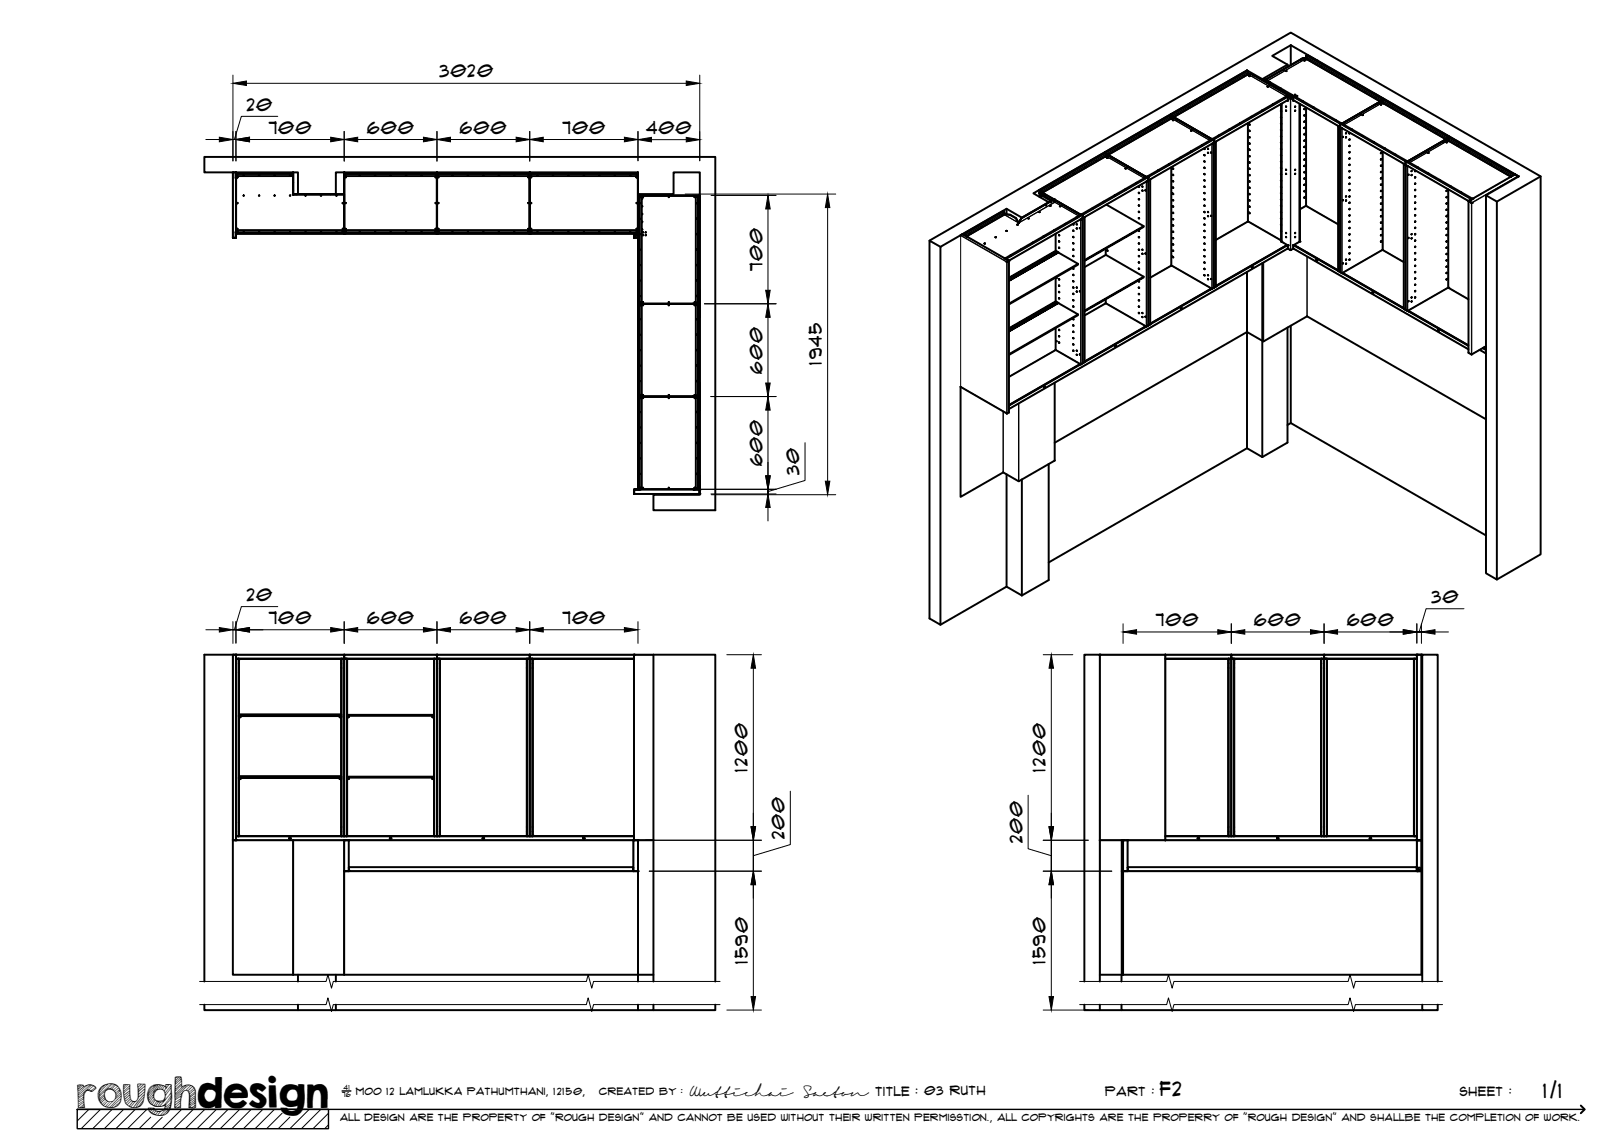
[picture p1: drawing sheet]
<svg xmlns="http://www.w3.org/2000/svg" width="420mm" height="297mm" viewBox="0 0 420 297" stroke-linecap="round" stroke-linejoin="round" font-family="sans-serif">
<defs><g id="words">
<text font-size="9.7" x="19.9" y="286.8">roughdesign</text>
<g font-size="5.3">
<text x="300.1" y="283.6">F2</text>
<text x="399.2" y="284">1/1</text>
</g>
<g font-size="4.6">
<text x="113.7" y="20.1">3020</text>
<text x="63.8" y="28.6">20</text>
<text x="69.5" y="34.6">700</text>
<text x="95" y="34.6">600</text>
<text x="119" y="34.6">600</text>
<text x="145.5" y="34.6">700</text>
<text x="167.1" y="34.7">400</text>
<text x="197.2" y="70.1" transform="rotate(-90 197.2 70.1)">700</text>
<text x="212.7" y="94.5" transform="rotate(-90 212.7 94.5)">1945</text>
<text x="197.2" y="96.7" transform="rotate(-90 197.2 96.7)">600</text>
<text x="197.2" y="120.7" transform="rotate(-90 197.2 120.7)">600</text>
<text x="206.8" y="122.9" transform="rotate(-90 206.8 122.9)">30</text>
<text x="63.8" y="155.5">20</text>
<text x="69.5" y="161.5">700</text>
<text x="95" y="161.5">600</text>
<text x="119" y="161.5">600</text>
<text x="145.5" y="161.5">700</text>
<text x="370.4" y="156">30</text>
<text x="299" y="162.1">700</text>
<text x="324.5" y="162.1">600</text>
<text x="348.5" y="162.1">600</text>
<text x="193.4" y="199.7" transform="rotate(-90 193.4 199.7)">1200</text>
<text x="270.5" y="199.7" transform="rotate(-90 270.5 199.7)">1200</text>
<text x="203" y="217.1" transform="rotate(-90 203 217.1)">200</text>
<text x="264.5" y="218.2" transform="rotate(-90 264.5 218.2)">200</text>
<text x="193.4" y="249.4" transform="rotate(-90 193.4 249.4)">1590</text>
<text x="270.5" y="249.4" transform="rotate(-90 270.5 249.4)">1590</text>
</g>
<g font-size="3.4">
<text x="178.3" y="283.5">Wuttichai</text>
<text x="208.1" y="283.5">Saeton title : 03 Ruth</text>
</g>
<g font-size="3.3">
<text x="286" y="283.5">Part :</text>
<text x="377.7" y="283.5">sheet :</text>
</g>
<g font-size="2.7">
<text x="92.1" y="283.3">moo 12 Lamlukka pathumthani, 12150,</text>
<text x="155" y="283.3">created by :</text>
</g>
<text font-size="2.6" x="88" y="290.1">all design are the property of &quot;rough design&quot; and cannot be used without their written permisstion., all copyrights are the properry of &quot;rough design&quot; and shallbe the completion of work.</text>
<g font-size="1.9">
<text x="88.5" y="283.9">76</text>
<text x="88.9" y="282.1">41</text>
</g>
</g></defs>
<!-- layer: Visible -->
<g fill="none" stroke="#000" stroke-width=".51">
<path d="M321.8 19.7h.1M322.6 18.3l-19.7 11.3M322.6 18.3h.1M322.6 18.2l.2 .2 .1 .4M322.6 18.2l-55.2 31.8 3.9 2.3M322.6 18.2l4 2.3M322.7 19.4h.1zM322.8 19.4h.1M322.9 18.7v.1M322.9 18.8l.2 .3M322.9 18.8l-.1 .1M323 19.1l.8 .1"/>
<path d="M323.2 19.7h.2M323.2 19.7h.1M323.8 19.2l9.4 5.4v.2M323.8 19.2l-.7-.1-19.4 11.2M323.8 19.2l9.4 5.3M324.2 19.4l.1 .2zM324.2 19.4l.1 .1M332.1 18h.1M332.2 17.9l-.1 .1M332.7 18.4h.1M332.7 18.3h.1M333.1 16.7v.6"/>
<path d="M333.1 16.7l-6.5 3.8M333.9 11.7l59 33.9-8.4 4.9 2.8 1.7v97.8l-2.8-1.7v-97.8M333.9 11.7l-4.8 2.8 4 2.2M333.9 11.7v5.1M336.6 15.4l-.1 .1M336.5 15.5h.1M337.4 15.7h.2zM337.4 15.6h.1M337.7 15.1l19.3 11.1M337.7 15l-.8 .1h.8M337.9 14.7l-.2 .4M337.9 14.7l.1 .1"/>
<path d="M337.9 14.4v.4M337.9 14.7h.1M338 14.3l-.1 .1M338 15.4h.1M338.1 15.3h.1M338.2 14.2l19.7 11.4M338.2 14.2l-.2 .1M338.2 14.3l2.4 1.3M338.9 15.7h.1M341.7 17.3h.2M341.7 17.3h.1M344.6 18.9h.1"/>
<path d="M285.9 39.4v.1M286 39.4l.2 .1v.4M286 39.4l.1 .1M286 39.4h-.1M286.1 39.9l-.1 .2M286.1 40v-.4l-.3-.2-16.9 9.8M286.1 39.9v.3M286.1 39.5l.1 .3M286.1 39.5h.1M286.2 39.5l-.1 .1M286.2 39.8v.1M286.2 39.9h.4"/>
<path d="M286.6 39.9l.2 .1zM289.2 38.5h.2M289.2 38.4h.1M292 36.8h.2M292.1 36.8h.1M294.9 35.2h.1M297.7 33.6h.2M297.7 33.5h.1M300.5 31.9h.2M300.5 31.9h.1M302.8 29.7l-16.9 9.7M302.8 29.7h.1"/>
<path d="M302.8 29.7h.3M302.9 29.6v.1M302.9 30.8h.1M302.9 30.7l.1 .1M302.9 29.6l.2 .1M303 29.6h-.1M303 29.9v.2M303.1 30.1v.1M303.1 30.2l.2 .3-16.5 9.5M303.1 30.2l-.1 .1M303.1 29.7v.1M303.1 29.7l.1 .1"/>
<path d="M303.1 29.8l.1 .3M303.1 30l.1 .1M303.2 30.4l.9 .2M303.2 30.1h.1M303.2 30.1h.4M303.4 30.5h.1M303.4 31.1h.1M303.5 30.5h.1M303.6 30.1l.1 .2-.1-.2M304 30.6l9.4 5.4v.2M304.1 30.6l-.8-.1-16.5 9.5M304.1 30.6l9.3 5.3v.2"/>
<path d="M304.4 30.8v.2zM304.4 30.8h.1M304.8 29.5h.1M307.6 27.9h.1M307.6 27.8h.1M308.2 39.2h.1M308.2 33.8h.1M308.2 39.3h.1M308.8 33.4v.1zM308.8 33.4h.1M310.4 26.3h.2M310.5 26.2h.1"/>
<path d="M311 37.6h.1M311 37.5h.1M311.6 38.4l.1 .2zM311.6 38.4l.1 .2M312.5 39.5l.1 .1zM312.5 38.5l.1 .1zM312.5 39.5h.1M312.5 38.4l.1 .2M313.1 35.9l.1 .1zM313.2 35.9h.1M313.3 24.6h.1M313.3 39.4l.1 .2z"/>
<path d="M313.3 39.4l.1 .1M313.4 35.9v.2M313.5 37.2l.1 .1M313.6 37.3h.1M313.6 37.2v.1M313.8 35.9l.2 .2M313.8 35.9l-16.9 9.7M314 37h.1M314 36.9v.1M314 36.9l-16.8 9.8M314.1 36.1h.1M314 36.1v.1"/>
<path d="M314 36.1h.1M314 36.9h.1M314 37v37.4M314 36.2v.7M314.1 37h.1M314.1 36.9l-.1 .1M314.1 36v.1M314.1 36.9h-.1M314.1 36l-.1 .1M314.1 36.9v.1M314.2 36.8l-.1 .1M314.5 36.7v.1"/>
<path d="M314.5 36.7h.1M314.5 36.6h.1M314.6 36.7v37.4M315.2 35.1h.1M315.4 35.2h-.1M316.1 23h.1M316.1 22.9h.1M318.1 33.5h.1M318.9 21.4h.2M318.9 21.3h.1M320.9 31.9h.1zM320.9 31.9h.1"/>
<path d="M322.9 31.9l-.1 25.4M323.1 38.6v.1zM323.1 38.6v.1M323.2 37.1l.1 .1zM323.2 38.7l.1 .2zM323.2 32.2l.1 .1zM323.2 33.8l.1 .1zM323.2 35.4l.1 .2zM323.3 35.4v.2M323.3 33.8v.1M323.3 32.1v.2M323.3 38.7v.1"/>
<path d="M323.3 37.1v.1M323.7 30.2h.1M323.8 30.3h.1M326.5 28.6l.1 .1M326.5 28.6h.1M326.6 20.5v.3M326.9 20.7v.2M326.9 20.7v.1M327 20.6l-.1 .1M327.2 20.5l-.3 .1M327.2 20.5h.1M327.2 20.5l19.8 11.4"/>
<path d="M327.6 20.5l9.3-5.4-9.3 5.4v.2zM327.8 20.5h.1M327.8 20.4v.2M327.9 22.4h.1M328 22.4h.1M328.4 21.3l.1 .1M328.5 21.3h.1M328.6 21.9v.2zM328.6 21.9v.1M329.4 27h.1M331.3 23h.1M331.3 22.9h.1"/>
<path d="M331.4 35.2l.1 .1M331.4 36.8l.1 .1M331.4 31.9l.1 .1M331.4 28.7l.1 .1M331.4 30.3l.1 .1M331.4 33.6l.1 .1M331.4 38.5l.1 .1M331.4 27l.1 .1M331.5 26.9v35.6M332.2 25.4h.1M332.2 25.3h.1M332.7 27.5l.1 .2z"/>
<path d="M332.7 28.6l.1 .1zM332.7 27.5l.1 .1M332.7 28.6l.1 .1M332.9 24.5l.1 .1zM333 24.5h.1M333.2 24.6v.1M333.2 26h-.1M333.2 26h.1M333.2 25.9l-19.2 11M333.2 25.2v.8M333.2 25.2h.1M333.2 25.9v.1"/>
<path d="M333.5 24.5l-19.7 11.4M333.6 24.5l.2 .2M333.6 24.5h-.1M333.8 24.7h.1M333.8 24.7l.1 .1M333.8 25.6h.1M333.9 25.6h-.1M333.9 24.7l-.7 .4M333.9 25.5h.1M333.9 24.8v.8M333.9 25.5v.1M333.9 25.5l-.1 .1"/>
<path d="M333.9 24.8v.7M333.9 24.7h.1M333.9 24.7l.7 .4M334.1 24.6h.2M334.1 24.5h.1M334.1 24.6h.1M334.6 25.2h.1M334.6 26h.1M334.6 25.9l12 6.9M334.6 25.2v.8M334.6 25.9v.1M335 24.6h.1"/>
<path d="M335 24.5h.1M335.1 27.5l-.1 .1M335.1 28.6l-.1 .1M335 28.7h.1M335 27.6h.1M335.5 24.9h.1zM335.5 24.8h.1M336.3 26.9v35.6zM336.3 26.9v35.6M336.9 26.2h.1M337 26.2h.1M337.5 28.1l-.1 .2z"/>
<path d="M337.5 36.3l-.1 .2zM337.5 34.7l-.1 .1zM337.5 39.6l-.1 .1zM337.5 37.9l-.1 .2zM337.5 33l-.1 .2zM337.5 31.4l-.1 .2zM337.5 29.8l-.1 .1zM337.5 28.1l-.1 .2M337.5 36.3l-.1 .1M337.5 34.7l-.1 .1M337.5 39.6l-.1 .1M337.5 37.9l-.1 .2"/>
<path d="M337.5 33l-.1 .2M337.5 31.4l-.1 .1M337.5 29.8l-.1 .1M337.6 34.7h.1M337.7 34.6l-.1 .1M337.9 27.8v25.4M339.8 27.9h.1M339.8 27.8h.1M342.6 29.5h.1zM342.6 29.4h.1M345.4 31.1h.1M345.6 31.1h-.1"/>
<path d="M346.2 32.7v37.4M346.2 32.6h.1M346.3 32.6l-.1 .1M346.6 32.1h.1M346.7 32.8h.1M346.6 32.9h.1M346.7 32.9h.1M346.7 32v.1M346.7 32h.1M346.7 32.8v.1M346.7 32l-.1 .1M346.7 32.1h.1"/>
<path d="M346.7 32.8l.1 .1M346.7 32.1v.7M346.7 33v37.4M346.8 32.9h.1M346.8 32.9l16.8 9.7M346.8 32.1h-.1M346.8 32v.1M347 31.9l-.2 .2M347 31.9l16.9 9.7-.2 .2M347.1 33.2h.1M347.2 33.1l-.1 .1M347.2 33.2h.1"/>
<path d="M347.2 33.2h-.1M347.3 31.9l.1 .2v-.2M347.4 20.6h.1M347.4 20.5h.1M347.4 35.5h.1M347.5 35.4l-.1 .1M347.5 31.9h.1M347.6 31.9h.1M348.2 35.5v.1M348.2 35.5h.1M348.2 34.5h.1M348.3 35.5l-.1 .1"/>
<path d="M348.3 34.4l-.1 .1M349.2 34.4l-.1 .2zM349.2 37.7l-.1 .1zM349.2 39.3l-.1 .2zM349.2 36l-.1 .2zM349.2 34.4l-.1 .1M349.2 37.7l-.1 .1M349.2 39.3l-.1 .2M349.2 36l-.1 .2M349.7 33.6h.1M349.7 33.5h.1M350.2 22.2h.1"/>
<path d="M351.9 29.4h.1M352.5 35.2h.1zM352.5 29.8h.1zM352.5 35.2h.1M352.5 29.7h.1M353 23.8h.2M353.1 23.8h.1M355.3 36.8h.2M355.3 36.8h.1M355.4 36.8h.1M355.5 24.2l2.4 1.4M355.9 25.5h.1"/>
<path d="M355.9 25.4h.1M356.3 26.9h.1M356.7 26.5l-9.4 5.4v.2M356.7 26.5l.8-.1-.8 .1 .8-.1 16.5 9.5M356.7 26.5l-9.3 5.4M356.7 26.6l-9.3 5.3v.2M357.2 26h.4M357.2 26.1h.4M357.2 26.1l-.2 .1M357.2 27.1h.2M357.3 27h.1M357.3 27.1h.1"/>
<path d="M357.3 39.5v.2zM357.3 39.5l-.1 .2M357.4 26.4h-.1M357.6 26.1h.1M357.6 26.4l-.9 .1M357.6 25.7v.4M357.6 25.7l.1 .1M357.7 25.7h-.1M357.7 26.4l-.2 .1 16.5 9.5M357.7 26.1v.1M357.7 25.7h.1M357.7 26.2h.1"/>
<path d="M357.7 26.1v.3M357.7 39.2v25.5M357.8 25.7l-.1 .4M357.8 26.8h.1M357.9 25.6l-.2 .1M357.9 26.7h-.1M357.9 25.6h.1M357.9 25.6l-.1 .1M357.9 25.6l16.9 9.7M358 25.7l2.4 1.4M358.2 38.4h.1M358.2 38.5h.1"/>
<path d="M360.1 27.9h.1M363 29.5h.1M365.8 31.2h.1M365.8 31.1h.1M368.6 32.8h.1M368.9 39.1v.1M368.9 39.2h.1M369 39.1l-.1 .1M369.5 39.6h.1M369.5 39.5h.1M371.4 34.4h.2M371.5 34.4h.1"/>
<path d="M372.4 34l2.5 1.4M373.3 36.6h.1M373.3 36.7h.1M373.4 36.6l-.1 .1M373.7 36.3l-9.4 5.4v.2M373.7 36.3l-9.4 5.4 .1 .2M373.7 36.3l.8-.1zM373.7 36.3l-9.3 5.4v.2M374.2 36.8h.1M374.2 36.9h.1M374.3 36.2h.1M374.4 36.2h-.2"/>
<path d="M374.5 36.2l16.4 9.5M374.5 36.2l-.8 .1M374.6 35.9l-.6 .1M374.6 35.8l-.6 .2M374.6 36.2l-.9 .1M374.6 35.5l-.1 .4M374.6 35.8h.1M374.6 35.5v.4M374.6 35.5h.1M374.6 35.4v.1M374.6 36.1l-.1 .2M374.6 35.9h.1"/>
<path d="M374.7 35.4l-.1 .1M374.7 35.9l.1 .1M374.7 35.9v.2M374.7 35.9h.1M374.7 35.6v.3M374.8 36.5h.1M374.8 36.5h.1zM374.8 35.3l-.2 .1M374.8 35.4l-.2 .1M374.8 35.4h.1M374.8 35.3l.1 .1M374.8 35.4v.1"/>
<path d="M374.9 35.4h.1M374.9 35.4l-.2 .2M374.9 35.4l16.9 9.7M375 35.4l2.4 1.4M377.1 37.7h.1M377.1 37.6h.1M379.9 39.3h.1M52.9 40.6h132.2v91.4h-16v-4h12v-83.4h-6.8v5.6h-9.2v-5.6h-78.2v5.6h-9.8v-5.6h-24.2zM60.2 44.6h.1M60.3 44.6v16.9M60.3 44.6h.1M60.3 44.6h.7"/>
<path d="M61 44.6h.1M61 44.6v15.4M61 44.6v1.5v-1.5M61 44.7l.1 14.8M61 59.5h.1M61.1 59.5v.1M61.1 44.7h.1M61.1 59.6v.1M61.1 44.6v.1M61.1 44.6l-.1 .1M61.1 59.7l.3 .1 .1 .3M61.2 59.6l.3 .3"/>
<path d="M61.4 45.8v.1M61.4 52.5v.1M75.8 44.6v1h-14.4l-.3-.9M75.8 45h-14.7M75.8 44.7h.1M75.8 44.7v2.5zM75.8 47.2v3.1M75.8 49.3v1M75.8 50.3h.1M75.8 44.6h.1M75.8 44.6l.1 5.6M75.9 44.6h.1"/>
<path d="M75.9 50.3h.9zM76.8 50.3h12.2M88.6 52.5v.1M89 50.3h-13.2h.1M89 50.3v9.2M89 59.6l-.4 .3M89 50.3v.1M89 59.7l-.3 .1-.1 .3M89 50.4v9.1M89 59.5l-27.9 .1M89 44.6v5.6M89 50.2v.1"/>
<path d="M89 44.7l.1 1.6zM89 59.5l.1 .1M89 44.6v.1M89 46.3v13.8M89.1 44.7h.1M89.1 44.6h.1M89.1 59.6v.1M89.1 45h23.9l-.3 .2v.4h-23.3v-.4zM89.1 45h.1M89.1 44.6v.1M89.1 44.7v.3M89.1 59.6h23.9"/>
<path d="M89.1 59.7l.3 .1 .1 .3M89.1 44.6l-.1 .1M89.2 59.6l.3 .3M113 59.6l-.4 .3M113 59.6v.1M113 44.7v.3M113 59.5h.1M113 44.7h.1M113 59.5v.1M113 59.7l-.3 .1-.1 .3M113 46.3l.1-1.6-.1 14.8M113 59.5l.1-13.2v13.8"/>
<path d="M113.1 44.7v1.6zM113.1 59.5h.1M113.1 44.7h-.1M113.1 44.7h.1M113.1 46.3v13.2M113.1 59.6l.4 .5M113.1 45h23.9l-.2 .2-.1 .4h-23.3v-.4zM113.1 45h.1M113.1 44.7v.3M113.1 59.5v.1M113.1 59.6h23.9M113.2 59.6l.3 .3"/>
<path d="M137 59.6l-.4 .3M137 59.6v.1M137 44.7v.3M137 59.5h.1M137 44.7h.1M137 59.5v.1M137 59.7l-.3 .1-.1 .3M137 46.3l.1-1.6-.1 14.8M137 59.5l.1-13.2v13.8M137.1 44.7h-.1M137.1 44.7v1.6zM137.1 59.5h.1"/>
<path d="M137.1 44.7h.1M137.1 46.3v13.2M137.1 59.6l.4 .5M137.1 45h27.9l-.2 .2-.1 .4h-27.3v-.3M137.1 45h.1M137.1 44.7v.3M137.1 59.5v.1M137.1 59.6h27.9M137.1 45l.3 .3M137.2 59.6l.3 .3M164.7 45.8v.1M164.8 59.7v.4"/>
<path d="M165 59.6l-.2 .3M165 59.6v.1M165 44.7l.1 1.6M165 44.7v.3M165 59.5h.1M165 44.7h.1M165 59.5v.1M165 59.7l-.3 .1-.1 .3M165 46.3v13.2M165.1 50.2v.4M165.1 50.5l.1 .1M165.1 50.2l.1 .4"/>
<path d="M165.1 50.6v.1M165.1 50.7v27.8M165.1 50.6l15.9 .1M165.5 50.6l-.4 .1M165.5 50.6v28l-.4-.1M165.5 50.6h13.7M165.5 52.6h.2h-.2M165.5 56.6h.2h-.2M165.9 50.7h.1M165.9 50.7l-.2 .3M165.9 50.7l-.1 .3-.3-.1M166 50.7h.1"/>
<path d="M166.1 50.7l-.1 27.8M179.2 50.6h1.7zM179.8 50.9v.1M180.3 51h-.3v27.3l.9 .2M180.5 50.7h.1M180.6 50.7l-.3 .2M180.6 50.7h.3M180.6 50.7v27.8M180.9 50.7l.1 75.8M180.9 50.6v.1M180.9 50.6h.1M181 50.7v3.4z"/>
<path d="M181 54.1v21M253.9 58.8h.1M256.7 57.2h.1M256.7 57.1h.1M259.5 55.6h.1M259.5 55.5h.1M259.7 54.7l-.2-.1-10.3 5.9M259.7 54.7l.1 .4 .4 .2M260 55.4l1.3 .2M260.1 55.4l1.2 .2M260.2 55.3l-10.1 5.8M260.4 59.8h.1"/>
<path d="M260.4 59.7h.1M260.4 54l-17.1 9.9v97.8l-2.8-1.7v-97.7l2.8 1.6M260.4 54l4 2.3M260.4 54v1.4M261.3 55.6l1.5 .9 .7 1.1M261.3 55.6l1.5 .8 .7 1.2M263.2 58.1v.1M263.2 58.1h.1M263.5 57.6v.1M263.6 57.6l-.1 .1M264.3 56.4l-.7 1.2zM264.4 56.3v.1"/>
<path d="M266 56.5h.2zM266 56.5h.1M268.9 54.8h.1M268.9 50h.1M268.9 49.9l.1 .1M268.9 50l1.2 .1zM268.9 49.2v1.7M268.9 50l3.3 1.9M269 50l-.1 .1M269 49.9h.1M269 54.9h.1M269 49.2l.2 .1"/>
<path d="M269 49.2h.2M269 49.1l-.1 .1M269 49.2h.1M269.1 50.2l2.8 1.8M269.1 50.2v.8M269.1 50.4v.6M269.1 50.1v.1M269.2 49.3h.1M269.2 49.3l-.1 .1M269.2 49.3v.3M269.2 49.7h.1M269.3 49.7h.3"/>
<path d="M269.4 50h.2M269.5 50h.1M269.6 50.6l.1 .2zM269.6 50.6l.1 .2M269.6 49.7l.2 .1zM269.6 50.6l.1 .1M270.4 50.4l.1 .1zM270.5 50.4v.1M270.7 53l-.1 .1zM270.6 53.1h.1M271.3 52.3v.1M271.3 52.3l-6.9 4"/>
<path d="M271.7 53.3h.1M271.7 53.2h.1M272 52.3h-.1M272 52.2l-.1 .2M271.9 52.4h.1M272.3 48.2h.1M272.6 52h.1M272.7 51.6l-2.6-1.5 2.6 1.5M272.8 59.6h.1M272.8 59.5h.1M272.9 51.7l6.6 3.8v.2M272.9 51.5l-8.6 5 8.6-5v.8"/>
<path d="M272.9 51.7l6.5 3.8M272.9 52.3h.1M272.9 52.3v-.5l6.5 3.7v.2M272.9 51.8l6.5 3.7M274.2 53.4h.1M274.2 53.3h.1M274.8 52.9l.1 .1zM274.8 52.9l.1 .1M274.9 52.9v.1M275.1 46.6h.1M275.6 58h.1M275.6 57.9h.1"/>
<path d="M277.6 58l.1 .1zM277.6 59.6l.1 .2zM277.7 59.6v.2M277.7 58v.1M277.9 45h.1M277.9 44.9h.1M278.4 56.3h.1M278.5 59.1l.1 .1zM278.5 58l.1 .1zM278.6 56.3h-.1M278.6 58v.1M278.6 59.1h.1"/>
<path d="M279.2 55.4l.1 .2zM279.3 55.5h.1M279.4 59v.1zM279.4 59v.1M279.4 55.5v.2M279.5 55.5l-.1 .2M279.6 56.8h.1M279.6 56.7l.1 .1M279.6 56.7v.1M279.7 56.7v.1M279.7 56.8h.1M279.8 55.5l-19.8 11.4"/>
<path d="M279.8 55.5l.3 .1M279.8 55.5h.1M280 55.6l.1 .1M280 56.5l.1 .1M280.1 55.6v.8M280.1 55.7h.1M280.1 56.5l-19.1 10.9M280.2 55.7h.1M280.1 56.5h.1M280.1 56.4v.1M280.1 56.4h.1M280.1 55.6v.1"/>
<path d="M280.1 56.4l.1 .1M280.2 55.6h.1M280.2 55.6l-.1 .1M280.2 56.5l-.1 .1M280.2 56.5l-.1 37.5M280.2 56.4h-.1M280.5 56.2l.1 .1M280.6 56.2h.1M280.6 56.2v.1M280.6 56.2v37.5M280.7 43.4h.2M280.8 43.3h.1"/>
<path d="M282.7 53.8h.1M282.8 53.9h.1M283.6 41.7h.1M285.5 52.3h.1M285.5 52.2h.1M285.9 40.6h.1M285.9 40.5h.1M286.1 40.2l.2 .1M286.2 40.2l.9 .1zM286.2 40.2l.9 .2M286.2 52.9l9.7 5.6M286.3 40.3l.8 .1"/>
<path d="M286.3 40.3l-16.5 9.5M286.4 40.2h.1M286.5 40.9h.1zM286.5 40.8h.1M287 40.4l9.4 5.3v.2M287.1 40.4l9.3 5.3v.2M287.1 40.3l9.3 5.4v.2M287.4 40.6l.1 .1zM287.5 40.7h.1M288.3 50.6h.2zM288.4 50.6h.1M291.2 49h.1"/>
<path d="M291.2 43.6h.1M291.3 49h.1M291.3 43.6h.1M291.8 43.1l.1 .2zM291.9 43.2h.1M294 47.4h.1M294 47.3h.1M294.6 56.4l.1 .2zM294.6 53.1l.1 .2zM294.6 49.8l.1 .2zM294.6 51.5l.1 .1zM294.6 54.8l.1 .1z"/>
<path d="M294.6 59.6l.1 .2zM294.6 48.2l.1 .2zM294.6 56.4l.1 .1M294.6 53.1l.1 .2M294.6 49.8l.1 .2M294.6 51.5l.1 .1M294.6 54.7l.1 .2M294.6 59.7l.1 .1M294.6 48.2l.1 .2M295.5 49.3l.1 .1zM295.5 48.2l.1 .2zM295.6 48.2v.1"/>
<path d="M295.6 49.4h.1M296.2 45.7v.1zM296.2 45.6v.1M296.3 49.2l.1 .1zM296.3 49.2l.1 .1M296.4 45.7v.2M296.5 47h.1M296.6 47h.1M296.6 47h-.1M296.7 45.7l-16.9 9.8M296.8 45.7l.2 .2M296.9 45.6l-.2 .1"/>
<path d="M297 45.9h.1M297 45.8l.1 .1M297 46.7h.1M297 46.7l-16.8 9.7M297.2 45.9h.1M297.1 45.9v.1M297.1 46.7h-.1M297.1 46.6h.1M297.1 46.6l-.1 .2M297.1 45.9v.7M297.1 46.8v37.4M297.1 46.7h.1"/>
<path d="M297.1 46.6v.1M297.1 45.8v.1M297.1 45.8l-.1 .1M297.1 45.8l.1 .1M297.2 46.6h-.1M297.6 46.5h.1M297.6 46.5v37.4M299.7 44.1h.1zM299.7 44.1h.1M302.5 42.4h.1M302.6 42.5h.1M303 43.3v25.4"/>
<path d="M303.2 50l.1 .1zM303.3 50l.1 .1M303.5 56.6v.2zM303.5 48.5v.1zM303.5 50.1v.2zM303.5 43.6v.1zM303.5 45.2v.2zM303.5 46.8v.2zM303.5 51.7v.2zM303.5 53.4v.1zM303.5 58.3v.1zM303.5 59.9v.2z"/>
<path d="M303.5 55v.2zM303.5 56.6v.2M303.5 48.5v.1M303.5 50.1v.1M303.5 43.6v.1M303.5 45.2v.1M303.5 46.8v.2M303.5 51.7v.2M303.5 53.4v.1M303.5 58.3v.1M303.5 59.9v.2M303.5 55v.2"/>
<path d="M305.3 40.9h.1M305.3 40.8h.1M311.6 58.1l.1 .1zM311.6 53.1l.1 .2zM311.6 46.6l.1 .2zM311.6 48.2l.1 .2zM311.6 43.3l.1 .2zM311.6 40.1l.1 .1zM311.6 41.7l.1 .2zM311.6 45l.1 .1zM311.6 49.9l.1 .2zM311.6 56.4l.1 .2z"/>
<path d="M311.6 59.7l.1 .2zM311.6 51.5l.1 .2zM311.6 54.8l.1 .1zM311.6 58.1l.1 .1M311.6 53.1l.1 .2M311.6 46.6l.1 .2M311.6 48.3l.1 .1M311.6 43.3l.1 .2M311.6 40.1l.1 .1M311.6 41.7l.1 .2M311.6 45l.1 .1M311.6 49.9l.1 .1"/>
<path d="M311.6 56.4l.1 .2M311.6 59.7l.1 .1M311.6 51.5l.1 .2M311.6 54.8l.1 .1M312.5 54.8l.1 .1zM312.5 55.9l.1 .1zM312.5 55.8l.1 .1M312.5 54.8l.1 .1M313.3 55.8l.1 .1zM313.3 55.8l.1 .1M322.8 57.3h.1M322.8 57.3l-8.2 4.8"/>
<path d="M322.9 57.3l8.6 4.9M323.1 54.9v.2zM323.1 54.9v.2M323.2 51.8l.1 .1zM323.2 45.2l.1 .2zM323.2 50.1l.1 .2zM323.2 40.3l.1 .2zM323.2 42l.1 .1zM323.2 46.9l.1 .1zM323.2 48.5l.1 .2zM323.2 43.6l.1 .2zM323.2 53.4l.1 .2z"/>
<path d="M323.2 55.1l.1 .1zM323.3 55v.2M323.3 53.4v.2M323.3 43.6v.1M323.3 48.5v.2M323.3 46.9v.1M323.3 42v.1M323.3 40.3v.2M323.3 50.1v.2M323.3 45.2v.2M323.3 51.8v.1M331.4 46.7l.1 .1z"/>
<path d="M331.4 56.5l.1 .1zM331.4 45l.1 .2zM331.4 51.6l.1 .1zM331.4 40.1l.1 .2zM331.4 59.7l.1 .1M331.4 49.9l.1 .1M331.4 54.8l.1 .1M331.4 53.2l.1 .1M331.4 41.8l.1 .1M331.4 48.3l.1 .1M331.4 58.1l.1 .1M331.4 43.4l.1 .1"/>
<path d="M331.4 40.1l.1 .2M331.4 51.6l.1 .1M331.4 45l.1 .2M331.4 56.5l.1 .1M331.4 46.6l.1 .2M332.7 43.9l.1 .1zM332.7 44.9l.1 .2zM332.7 43.9l.1 .1M332.7 44.9l.1 .1M335.1 43.9l-.1 .1M335.1 44.9l-.1 .1M335 45h.1"/>
<path d="M335 44h.1M337.5 51l-.1 .2zM337.5 41.2l-.1 .2zM337.5 44.5l-.1 .1zM337.5 49.4l-.1 .1zM337.5 46.1l-.1 .2zM337.5 47.7l-.1 .2zM337.5 42.8l-.1 .2zM337.5 51l-.1 .2M337.5 41.2l-.1 .2M337.5 44.5l-.1 .1M337.5 49.4l-.1 .1"/>
<path d="M337.5 46.1l-.1 .1M337.5 47.7l-.1 .2M337.5 42.8l-.1 .2M337.6 51h.1M337.7 50.9l-.1 .1M337.9 53.2l-1.6 1M337.9 53.2v.1M337.9 53.3h.1M337.9 53.3l8.3 4.7M347.4 51.8h.1M347.5 51.7l-.1 .2M348.2 51.8v.1"/>
<path d="M348.2 51.9h.1M348.2 50.9h.1M348.3 51.8l-.1 .1M348.3 50.8l-.1 .1M349.2 47.5l-.1 .1zM349.2 44.2l-.1 .2zM349.2 40.9l-.1 .2zM349.2 52.4l-.1 .2zM349.2 58.9l-.1 .2zM349.2 57.3l-.1 .2zM349.2 55.7l-.1 .1zM349.2 49.1l-.1 .2z"/>
<path d="M349.2 45.9l-.1 .1zM349.2 42.6l-.1 .1zM349.2 54l-.1 .2zM349.2 50.8l-.1 .1zM349.2 47.5l-.1 .1M349.2 44.2l-.1 .2M349.2 40.9l-.1 .2M349.2 52.4l-.1 .1M349.2 58.9l-.1 .2M349.2 57.3l-.1 .1M349.2 55.7l-.1 .1M349.2 49.1l-.1 .2"/>
<path d="M349.2 45.8l-.1 .2M349.2 42.6l-.1 .1M349.2 54l-.1 .2M349.2 50.7l-.1 .2M357.3 47.7v.2zM357.3 46.1v.1zM357.3 52.6v.2zM357.3 55.9v.1zM357.3 57.5v.2zM357.3 59.1v.2zM357.3 51v.1zM357.3 54.2v.2z"/>
<path d="M357.3 49.3v.2zM357.3 44.4v.2zM357.3 42.8v.1zM357.3 41.2v.1zM357.3 47.7l-.1 .1M357.3 46l-.1 .2M357.3 52.6l-.1 .1M357.3 55.9l-.1 .1M357.3 57.5l-.1 .2M357.3 59.1l-.1 .2M357.3 51l-.1 .1M357.3 54.2l-.1 .2"/>
<path d="M357.3 49.3l-.1 .2M357.3 44.4l-.1 .2M357.3 42.8l-.1 .1M357.3 41.1l-.1 .2M357.4 46.1h.1M357.5 46v.1M361 40.1h.1M361 40h.1M363.2 42.4v37.5l.4 .2M363.2 42.4h.1M363.2 42.4v.1M363.6 42.6h.1"/>
<path d="M363.6 41.9h.1M363.6 42.7h.1M363.6 41.8h.1M363.7 41.8h.1M363.6 42.6l.1 .1M363.7 42.6v.1M363.7 41.9h.1M363.7 42.6h.1M363.7 41.9v.7M363.7 42.7h.1M363.7 42.7l16.2 9.3M363.7 42.7v37.4"/>
<path d="M363.8 41.8l-.1 .1M364 41.7h.1M364 41.7l16.9 9.7M364.1 43h.1M364.1 42.9v.1M364.2 43h.1M364.4 41.7v.2M364.4 45.3h.1M364.4 45.2v.1M364.6 41.6l-.1 .1M364.5 41.7h.1M365.2 45.3h.1"/>
<path d="M365.2 45.2v.1M365.2 44.2v.1M365.2 44.3h.1M366.1 44.2v.1zM366.1 57.3v.1zM366.1 47.4v.2zM366.1 54v.1zM366.1 49.1v.1zM366.1 50.7v.2zM366.1 58.9v.1zM366.1 55.6v.2zM366.1 52.3v.2z"/>
<path d="M366.1 45.8v.2zM366.1 44.2v.1M366.1 57.2v.2M366.1 47.4v.2M366.1 54v.1M366.1 49.1v.1M366.1 50.7v.2M366.1 58.9v.1M366.1 55.6v.2M366.1 52.3v.2M366.1 45.8v.2M366.7 43.3h.1"/>
<path d="M366.8 43.3h.1M369.5 45h.1M369.5 44.9h.1M372.3 46.6h.1M372.3 46.5h.1M374.3 49.3l-.1 .2zM374.3 57.5l-.1 .1zM374.3 55.8l-.1 .2zM374.3 59.1l-.1 .2zM374.3 54.2l-.1 .2zM374.3 52.6l-.1 .1zM374.3 50.9l-.1 .2z"/>
<path d="M374.3 49.3l-.1 .1M374.3 57.5l-.1 .1M374.3 55.8l-.1 .2M374.3 59.1l-.1 .1M374.3 54.2l-.1 .2M374.3 52.5l-.1 .2M374.3 50.9l-.1 .2M374.4 55.8h.1M374.5 55.7l-.1 .2M374.7 49v25.4M375.1 48.2h.2zM375.2 48.2h.1"/>
<path d="M378 49.8h.1M378.1 49.9h.1M379.9 52l.1 39.3M379.9 52l1.1-.6-1 .6M379.9 52.1l.8 .4M380 52l.7 .5M380 52h.1M380.6 51.6h.1M380.6 51.5l.1 .1M380.6 51.5h.1M380.6 51.5v.1M380.8 52.5h.1"/>
<path d="M380.7 52.5h.1M381 51.4h.1M381 51.4l-1 .6 .7 .5M382.7 40.9h.2M382.8 40.9h.1M385.6 42.6h.1M385.6 42.5h.1M388.4 44.2h.1M388.4 44.1h.1M389.4 43.7l2.4 1.5M390.8 45.7h.1M390.8 45.7l-9.8 5.7"/>
<path d="M390.9 45.7h.1M391.6 45.2v.1M391.6 45.2h.1M391.8 45.2h-.2M391.8 45.1l-.2 .1M391.9 45.1l-1 .6M391.9 45.1h.1M391.9 45.2l.8 .4M392 45.1l-1.1 .6M392 45.1l.7 .5M392.7 45.6l-.8-.5-1 .6M392.7 45.6v.2"/>
<path d="M398.6 45.6l-11.3 6.6M60.2 61.5l.1 .1M60.3 61.5h.1M60.3 61.5h.7l-.7 .1M60.3 61.6h.7M61 60.1v1.5M61 60.1v1.4M61 61.5h.1M61 60.4l.1 .1M61 60l28 .1v.4M61 60v.1M61.1 60.5h.1"/>
<path d="M61.1 60.5h27.9M61.4 60.1v-.1v.1M63.1 60.1l-.1-.1v.1M67.1 60.1l-.1-.1v.1M71.1 60.1l-.1-.1v.1M75.1 60.1l-.1-.1v.1M79.1 60.1l-.1-.1v.1M83.1 60.1l-.1-.1v.1M87.1 60.1l-.1-.1v.1M88.7 60.1v-.1v.1M89 60.5h.1zM89 60.5h.1"/>
<path d="M89 60.1l.1 .4M89 60.1h24.1l-.1 .4M89.1 60.5h23.9M89.5 60.1l-.1-.1v.1M93.1 60.1v-.1l-.1 .1M97.1 60.1v-.1l-.1 .1M101.1 60.1v-.1l-.1 .1M105.1 60.1v-.1l-.1 .1M109.1 60.1v-.1l-.1 .1M112.7 60.1v-.1v.1M113 60.5h.1zM113 60.5h.1"/>
<path d="M113.1 60.1v.4M113.1 60.1h24l-.1 .4M113.1 60.5h23.9M113.5 60.1l-.1-.1v.1M117.1 60.1v-.1l-.1 .1M121.1 60.1v-.1l-.1 .1M125.1 60.1v-.1l-.1 .1M129.1 60.1v-.1l-.1 .1M133.1 60.1v-.1l-.1 .1M136.7 60.1v-.1v.1M137 60.5h.1zM137 60.5h.1"/>
<path d="M137.1 60.1v.4M137.1 60.1h28l-.1 .4M137.1 60.5h27.9M137.5 60.1l-.1-.1v.1M139.1 60.1v-.1l-.1 .1M143.1 60.1v-.1l-.1 .1M147.1 60.1v-.1l-.1 .1M151.1 60.1v-.1l-.1 .1M155.1 60.1v-.1l-.1 .1M159.1 60.1v-.1l-.1 .1M163.1 60.1v-.1l-.1 .1M164 60.5h.1"/>
<path d="M164 61.5h.1M164 61.5l.1 .1M164.1 61.5h.1M164.1 60.5h.1M164.1 60.5v.1M164.1 60.6h.1M164.1 60.6l-.1 .9M164.1 61.6h1M164.1 61.5v.1M165 60.5h.1M165 61.5h.1M165 60.6l-.9 1"/>
<path d="M165 60.6l-.9 .9M165 60.6l.1 .9M165 60.5l-.9 .1M165 60.6h.1M165.1 78.5v.2zM165.1 60.6h-.1M165.1 78.5v.1M165.1 78.6v.1M165.1 78.7v23.8M165.5 78.6l-.4 .1M165.5 78.6v24l-.4-.1M165.5 60.6h.2h-.2"/>
<path d="M165.5 64.6h.2h-.2M165.5 76.6h.2h-.2M165.5 72.6h.2h-.2M165.5 68.6h.2h-.2M165.5 78.2h.2l-.2 .1M165.5 78.9l.2 .1h-.2M165.5 78.2h.3l.1 .3-.2-.3M165.9 78.5h.1M165.9 78.7h.1M165.9 78.7l-.2 .3M165.9 78.7l-.1 .3h-.3M166 78.5h.1"/>
<path d="M166 78.7h.1M166.1 78.6h14.8h-1.7M166.1 78.5v.1M166.1 78.6h13.1h-13.7M166.1 78.6l-.1 23.9M179.2 78.6l1.7 .1zM180.3 79h-.3v23.3l.9 .2M180.5 78.7h.1M180.6 78.7l-.3 .2M180.6 78.7h.3M180.6 78.7v23.8M180.9 78.5v.1"/>
<path d="M180.9 78.7h.1M180.9 78.6v.1M180.9 78.6l.1 .1M181 75.1v3.4zM181 78.7v3.4zM181 78.5v.2M240.5 62.3l93.4-53.9 64.7 37.2v97.8l-11.3 6.6M248.6 60.8l.5-.2 1 .6M248.6 60.8l-.1 .1M248.6 60.8v.1M249.1 60.5v.1M249.1 60.6l1 .6-1-.6-.5 .2"/>
<path d="M249.2 60.6l.2 .1M249.4 60.7h-.1M249.4 60.7h.1M250.1 61.2l9.9 5.7M250.1 61.2h.1M251 60.5h.2M251 60.4h.1M254.7 63h.1M257.5 61.4h.2M257.6 61.4h.1M259.9 66.9h.1M260 66.9l1 .5-.5 .3"/>
<path d="M260 66.9l1 .5M260.3 67h.1M260.3 67l.1 .1M260.4 67.1h.1M260.5 67.7v.1M260.6 67.8h-.1M261 67.5l-.4 .3M261 67.4v.1M261 72.7l12.8-7.4-12.8 7.4M261 67.5v39.2M261.5 66.1h.1M264.3 64.5h.1"/>
<path d="M264.3 64.4h.1M267.1 62.8h.2zM267.1 62.8h.1M269.9 61.2h.2M270 61.2h.1M273.1 60.5v4.4M273.1 71.8v6.2M273.3 71.9l.1 .1zM273.3 71.8l.1 .2M273.8 65.3l5.1 3-17.9 10.3M273.8 78.4l5.1 3-17.9 10.3M273.8 65.3l-.5-.3-12.3 7.1 12.3-7.1-.1-.1-12.2 7"/>
<path d="M273.8 78.4l-.5-.3-12.3 7.1 12.3-7.1-.1-.1-12.2 6.9M274 77.1l.1 .2zM274 75.5l.1 .1zM274 73.8l.1 .2zM274 64l.1 .2zM274 60.8l.1 .1zM274 62.4l.1 .2zM274 72.2l.1 .2zM274 72.2l.1 .2M274 62.4l.1 .2M274 60.8l.1 .1M274 64l.1 .2"/>
<path d="M274 73.8l.1 .2M274 75.5l.1 .1M274 77.1l.1 .2M277.6 74.3l.1 .2zM277.6 71.1l.1 .1zM277.6 79.2l.1 .2zM277.6 76l.1 .1zM277.6 69.4l.1 .2zM277.6 64.5l.1 .2zM277.6 61.3l.1 .1zM277.6 62.9l.1 .1zM277.6 66.2l.1 .1z"/>
<path d="M277.6 72.7l.1 .2zM277.6 77.6l.1 .2zM277.7 77.6v.2M277.7 72.7v.2M277.7 66.2v.1M277.7 62.9v.1M277.7 61.2v.2M277.7 64.5v.2M277.7 69.4v.2M277.7 76v.1M277.7 79.2v.2M277.7 71.1v.1"/>
<path d="M277.7 74.3v.2M278.5 74.4l.1 .1zM278.5 75.4l.1 .1zM278.6 75.4h.1M278.6 74.3v.2M278.9 68.3v.2l-17.9 10.3M279.4 75.3v.2zM279.4 75.3v.1M280.6 67.3l15.3-8.8v.2l-15.3 8.8M280.6 69.1l5.5-3.2 9.8 5.7M286 78.5h.1M286.1 64.4v1.6"/>
<path d="M286.1 77.4l-.1 1.1-5.4 3.1M286.1 78.5l10.5 6M286.5 64.8l.1 .1zM286.5 64.8l.1 .1M294.6 67.8l.1 .2zM294.6 77.6l.1 .2zM294.6 76l.1 .2zM294.6 74.4l.1 .1zM294.6 62.9l.1 .2zM294.6 66.2l.1 .2zM294.6 69.5l.1 .1zM294.6 72.7l.1 .2z"/>
<path d="M294.6 79.3l.1 .1zM294.6 61.3l.1 .2zM294.6 64.6l.1 .1zM294.6 67.8l.1 .2M294.6 77.6l.1 .2M294.6 76l.1 .2M294.6 74.4l.1 .1M294.6 62.9l.1 .2M294.6 66.2l.1 .2M294.6 69.5l.1 .1M294.6 72.7l.1 .2M294.6 79.3l.1 .1"/>
<path d="M294.6 61.3l.1 .1M294.6 64.5l.1 .2M295.5 64.6l.1 .1zM295.5 65.6l.1 .1zM295.6 64.6v.1M295.6 65.7h.1M296.3 65.5l.1 .2zM296.3 65.6l.1 .1M303 68.7l-5.4 3.1M303 68.7h.1M303 68.7l10.5 6M303.2 66.4l.1 .1z"/>
<path d="M303.3 66.3l.1 .2M303.5 63.2v.1zM303.5 61.6v.1zM303.5 64.8v.2zM303.5 66.4v.2zM303.5 63.2v.1M303.5 61.5v.2M303.5 64.8v.2M303.5 66.5v.1M305.6 79.6l.1 .2-.2 .1zM305.7 79.6l-.2 .4M311.6 71.1l.1 .2z"/>
<path d="M311.6 67.9l.1 .1zM311.6 61.3l.1 .2zM311.6 66.2l.1 .2zM311.6 64.6l.1 .2zM311.6 63l.1 .1zM311.6 69.5l.1 .2zM311.6 71.1l.1 .2M311.6 67.9l.1 .1M311.6 61.3l.1 .2M311.6 66.2l.1 .2M311.6 64.6l.1 .1M311.6 63l.1 .1"/>
<path d="M311.6 69.5l.1 .2M312.5 71.2l.1 .1zM312.5 72.2l.1 .1zM312.5 71.1l.1 .2M312.5 72.2l.1 .1M313.1 74.9h.1M313.3 72.1l.1 .2zM313.3 72.1l.1 .1M313.4 74.6l-15.8 9.1M313.5 74.7h.1M313.6 74.7h.1M314 74.5l-.4 .2"/>
<path d="M314.1 74.4h.1M314.1 74.4h-.1M314.5 74.2l-.4 .2M314.5 74.2h.1M314.6 74.1l-.1 .1M314.8 73.9h.1M322.6 70.4v45.6M324 69l.1 .2-.2 .2zM324.1 69l-.2 .3M326.6 68.1v50.2M331.5 62.4h.1M331.5 62.5l1.7 1"/>
<path d="M332.7 61.3l.1 .1zM332.7 60.2l.1 .2zM332.7 61.3l.1 .1M332.7 60.2l.1 .1M332.9 63.5h.1M333 63.4l-18.4 10.6M333.2 63.4v.1M333.2 64.3l.6 .4M333.2 64.3l-72.2 41.5M333.2 63.5v.8M333.2 63.5h.1M333.9 64.7h.1"/>
<path d="M334.6 63.5v.8M334.6 63.5h.1M334.6 64.3h.1M334.6 64.3l45.3 26.1M334.6 64.3l-.7 .4M334.7 63.4l-.1 .1M334.8 63.4l11.4 6.5M335.1 60.2l-.1 .1M335.1 61.3l-.1 .1M335 61.4h.1M335 60.3h.1M335.6 63.9h.1"/>
<path d="M336.3 62.5l-1.7 1M340.6 67.2l.2 .4zM340.6 67.2l.2 .4M345.9 69.9h.1M345.9 69.8h.1M346.2 70.1l.5 .3M346.2 70.1h.1M346.6 70.3h.1M346.7 70.4h.1M346.8 70.4l.4 .3M347.2 70.7h.1M347.3 70.6l15.9 9.1"/>
<path d="M347.4 68.2h.1M347.5 68.1l-.1 .1M347.6 70.9h.1M347.6 70.8h.1M348.2 67.2h.1M348.2 68.3h.1M348.3 67.1l-.1 .1M348.3 68.2l-.1 .1M349.2 62.2l-.1 .2zM349.2 65.5l-.1 .1zM349.2 63.8l-.1 .2zM349.2 60.6l-.1 .1z"/>
<path d="M349.2 67.1l-.1 .2zM349.2 62.2l-.1 .2M349.2 65.5l-.1 .1M349.2 63.8l-.1 .2M349.2 60.5l-.1 .2M349.2 67.1l-.1 .1M355.1 75.6l.2 .3zM355.1 75.6l.2 .3M357.3 62.4v.2zM357.3 60.8v.1zM357.3 62.4l-.1 .2M357.3 60.8l-.1 .1"/>
<path d="M357.4 62.4h.1M357.5 62.3v.1M357.7 64.6l-10.5 6.1M357.7 64.7h.1M357.7 64.7l5.5 3.1M362.9 79.6h.1M363.2 79.8v.1M364.4 61.6h.1M364.4 78h.1M364.4 61.5v.1M364.4 77.9v.1M365.2 61.6v.1"/>
<path d="M365.2 76.9v.1M365.2 60.5v.1M365.2 77.9v.1M365.2 77h.1M365.2 61.7h.1M365.2 60.6h.1M365.2 78h.1M366.1 62.2v.1zM366.1 68.7v.2zM366.1 67.1v.1zM366.1 72v.1zM366.1 75.3v.1z"/>
<path d="M366.1 73.6v.2zM366.1 70.3v.2zM366.1 65.4v.2zM366.1 63.8v.2zM366.1 60.5v.2zM366.1 76.9v.1zM366.1 62.2v.1M366.1 68.7v.2M366.1 67.1v.1M366.1 72v.1M366.1 75.2v.2M366.1 73.6v.2"/>
<path d="M366.1 70.3v.2M366.1 65.4v.2M366.1 63.8v.1M366.1 60.5v.2M366.1 76.9v.1M374.3 72.2l-.1 .1zM374.3 62.4l-.1 .1zM374.3 65.6l-.1 .2zM374.3 70.6l-.1 .1zM374.3 67.3l-.1 .1zM374.3 68.9l-.1 .2zM374.3 60.7l-.1 .2z"/>
<path d="M374.3 64l-.1 .2zM374.3 72.2l-.1 .1M374.3 62.4l-.1 .1M374.3 65.6l-.1 .2M374.3 70.5l-.1 .2M374.3 67.3l-.1 .1M374.3 68.9l-.1 .2M374.3 60.7l-.1 .2M374.3 64l-.1 .2M374.4 72.2h.1M374.5 72.1l-.1 .1M374.7 74.4v.1"/>
<path d="M374.7 74.4l-10.5 6M374.7 74.5l5.2 3M165.5 86.6h.2h-.2M165.5 94.6h.2h-.2M165.5 98.6h.2h-.2M165.5 90.6h.2h-.2M165.5 82.6h.2h-.2M181 99.1v3.4zM181 82.1v17M261 85.7l12.8-7.3-12.8 7.4M270.2 100l.1 .2-.2 .1zM270.3 100l-.2 .3"/>
<path d="M272.9 99v20.2l-9.3 5.3-4-2.3M273.1 90.6h.1M273.1 90.6l-12.1 6.9M273.1 90.5v.1M273.1 90.5l6.5 3.8M273.1 84.9v5.6M273.3 88.2l.1 .1zM273.3 88.2l.1 .1M274 88.6l.1 .1zM274 86.9l.1 .2zM274 85.3l.1 .2zM274 85.3l.1 .1"/>
<path d="M274 86.9l.1 .2M274 88.6l.1 .1M277.6 89l.1 .2zM277.6 82.5l.1 .2zM277.6 84.1l.1 .2zM277.6 85.8l.1 .2zM277.6 87.4l.1 .2zM277.6 90.7l.1 .1zM277.7 90.7v.1M277.7 87.4v.2M277.7 85.8v.1M277.7 84.1v.2"/>
<path d="M277.7 82.5v.2M277.7 89v.2M278.5 90.7l.1 .1zM278.5 91.8l.1 .1zM278.6 91.7v.2M278.6 90.7v.1M278.9 81.4v.1l-17.9 10.3M279.1 94.4h.1M279.4 91.7v.1zM279.4 91.7v.1M279.5 94.2l-18.5 10.6M279.6 94.2v.1"/>
<path d="M279.6 94.2h.1M279.7 94.2l-.1 .1M280.1 94l-.4 .3M280.1 94h.1M280.1 93.9h.1M280.1 93.9v.1M280.6 93.7h.1M280.6 93.7l-.4 .3M280.6 80.4l15.3-8.8v.2l-15.3 8.8M280.8 93.5h.1M280.8 93.4h.1M288.6 89.4l.1 .2-.2 .1z"/>
<path d="M288.7 89.4l-.2 .3M294.6 80.9l.1 .2zM294.6 80.9l.1 .2M295.5 80.9l.1 .2zM295.5 82l.1 .1zM295.6 80.9v.1M295.6 82v.1M296.1 84.7h.1M296.1 84.6h.1M296.3 81.9l.1 .1zM296.3 81.9l.1 .1M296.4 84.4l-15.8 9.1"/>
<path d="M296.5 84.4l.1 .1M296.6 84.4h.1M296.6 84.5h.1M296.7 84.4h.1M297.1 84.2l-.4 .3M297.2 84.2h.1M297.1 84.2h.1M297.2 84.2h-.1M297.6 83.9l-.4 .3M297.6 83.9h.1M297.8 83.7h.1M333.1 84.8v29.7l-6.5 3.8"/>
<path d="M333.9 84.3v25.2M338.1 81.9l-11.2 6.4-4.3-2.4-49.7 28.7M338.1 81.8h.1M338.2 81.9l46.3 26.6M363.6 80.1h.1M363.6 80.1l.1 .1M363.7 80.2h.1M363.7 80.1v.1M363.7 80.2l.4 .2M364.2 80.4h.1M364.3 80.4l15.6 9M364.6 80.6h.1"/>
<path d="M372 85.3l.2 .4zM372.1 85.3l.2 .4M379.9 91.3l.8 .4M380.7 91.7h.1M382.8 90.5l1.7 1M383.8 90l.7 .4M384.1 89.8l.4 .2M384.5 89.6l-3.7 2.1M165.1 102.5v.2zM165.1 102.5v.1M165.1 102.6v.1M165.1 102.7v23.8"/>
<path d="M165.5 102.6l-.4 .1M165.5 102.6v24M165.5 110.6h.2h-.2M165.5 118.6h.2h-.2M165.5 114.6h.2h-.2M165.5 106.6h.2h-.2M165.7 102.2l.2 .3-.1-.3-.3 .1M165.9 102.5h.1M165.9 102.7h.1M165.9 102.7l-.2 .3M165.9 102.7l-.1 .3-.3-.1M166 102.5h.1"/>
<path d="M166 102.7h.1M166.1 102.6h14.8h-1.7M166.1 102.5v.1M166.1 102.6h13.1h-13.7M166.1 102.6v24M179.2 102.6l1.7 .1zM180.5 102.7h.1M180.6 102.7l-.2 .2-.4 .1v23.3h.3M180.6 102.7h.3M180.6 102.7v23.8M180.9 102.5v.1M180.9 102.7h.1"/>
<path d="M180.9 102.6v.1M180.9 102.6l.1 .1M181 102.7v3.4zM181 102.5v.2M181 106.1v17M260.5 107l-12-6.9v28.5l11-6.4M261 106.7l-.5 .3M261 106.7h.1M261.1 104.9h-.1M322.6 116l4 2.3M322.6 116l-51.3 29.5M333.9 109.5l50.6 29"/>
<path d="M333.9 109.5l-.8 .5M164.1 127.8h.1M164.1 126.6l1.4 .1zM164.1 126.6l-.1 1.1M164.1 126.7v1M165.1 126.5v.1M165.5 122.6h.2h-.2M165.7 126.2l.2 .3-.1-.3-.3 .1M165.9 126.5h.1M166 126.5h.1M166.1 126.5l13.1 .1M179.2 126.6h1.7"/>
<path d="M179.5 126.6l-15.4 .1M179.5 126.7h.1M179.5 126.7h1.4M179.8 126.2h-.1M180.3 126.3l.3 .2h.3M180.9 126.5h.1M180.9 126.6l-1.4 .1M181 126.7h.1M181 126.5h-.1M181 123.1v3.4zM181 126.7l-.1 1.1M181 126.7v1.1l-16.9-.1"/>
<path d="M181 126.5v1.3M181 127.8h.1M259.5 122.2h.1M260.4 122.7v29.1M264.4 124.1v30M271.3 120.1v30l-6.9 4M260.4 151.8l4 2.3M260.4 151.8l-17.1 9.9M60.2 169.5l.1 47.9M60.3 169.4h.7M61 169.4v48h-.7M61 170.4h.1"/>
<path d="M61 170.4h28M61 169.5h.1M61 170.5h.7M61.1 169.4l-.1 .1M61.1 169.4v.1M61.1 169.4l27.9 .1M61.1 170.4l-.1 .1M61.1 170.4v.1M61.1 169.4h-8.2v84.6M61.7 170.5h.1M61.8 170.5h.1M61.8 170.5v45.8"/>
<path d="M61.8 171.6h.1M61.8 174h.1M61.9 170.6h.1M61.8 170.4h.1M61.8 170.5v14.4M61.8 170.5l.1 .1M88.2 170.6h.1M88.2 170.5h-26.4M88.2 170.5v.1M88.2 170.5h.1M88.3 170.5h.1M88.3 170.5v14.4h-26.5"/>
<path d="M88.3 170.5l-.1 .1M88.3 171.6h.1M88.3 172.8v.1M88.4 170.5h.1M88.4 170.5l-.1 45.8h.7M88.4 170.5h-.1M88.4 170.5h.6M89 169.5v.9M89 169.4v.1M89 170.4h.1M89 170.4v.1M89 170.5h.1"/>
<path d="M89 169.5l.1 .9h23.9M89 169.5h.1M89 170.5v45.8M89.1 169.4l-.1 .1M89.1 169.4v.1M89.1 169.4l23.9 .1M89.1 170.5h.6M89.1 170.4l-.1 .1M89.1 170.4v.1M89.1 170.5h.1M89.7 170.5h.1M89.8 170.5h.1"/>
<path d="M89.8 170.5v45.8M89.8 171.6h.1M89.9 170.6h.1M89.8 170.4h.1M89.8 172.8v.1M89.8 170.5v14.5M89.9 170.5v.1M112.2 170.6h.1M112.2 170.5h-22.3M112.2 170.5v.1M112.2 170.5h.1M112.3 170.5h.1"/>
<path d="M112.3 170.5l-.1 .1M112.3 170.4l-.1 .1M112.3 172.8v.1M112.3 170.5v14.5M112.3 171.6h.1M112.3 170.5v45.8M113 169.5l.1 .9M113 169.4l.1 .1M113 170.4l-.7 .1M113 170.4v.1M113 170.4l.1 .1M113 170.5h.1"/>
<path d="M113.1 170.4h.1M113.1 169.5v.9h23.9M113.1 169.5h.1M113.1 170.4h-.1M113.1 170.5h.1M113.1 170.5v45.8M113.1 169.4v.1M113.1 169.4l23.9 .1M113.1 170.5h.6M113.1 170.4v.1M113.7 170.5h.1M113.8 170.5h.1"/>
<path d="M113.8 170.5v45.8M113.8 171.6h.1M113.8 170.5l.1 45.8M113.9 170.6h.1M113.8 170.4h.1M113.8 172.8v.1M113.9 170.5v.1M136.2 170.6h.1M136.2 170.5l.1 45.8M136.2 170.5h-22.3M136.2 170.5v.1M136.3 170.5h.1"/>
<path d="M136.3 170.5l-.1 .1M136.2 170.5h.1M136.3 172.8v.1M136.3 171.6h.1M136.3 170.5v45.8M137 169.5l.1 .9M137 169.4l.1 .1M137 170.4l-.6 .1M137 170.4v.1M137 170.4l.1 .1M137 170.5h.1M137.1 170.4h.1"/>
<path d="M137.1 169.5h.1M137.1 170.4h-.1M137.1 170.5h.1M137.1 170.5v45.8M137.1 169.4v1h26.9M137.1 170.5h.6M137.1 170.4v.1M137.7 170.5h.1M137.8 170.5h.1M137.8 170.5v45.8M137.8 171.6h.1M137.8 170.5l.1 45.8"/>
<path d="M137.9 170.6h.1M137.8 172.8v.1M137.9 170.5v.1M164 169.4l.1 48M164.1 169.4h.1M164 170.5h-26.1M164.1 169.4v.1M164.1 169.5h.1M169.1 169.4l-32 .1M169.1 169.4h16v84.6M169.1 169.4v84.6M284.5 169.4l.1 .1"/>
<path d="M284.5 169.4v.1M284.5 169.4h17M284.5 169.4h.1M284.6 169.5h.1M301.5 169.4l17 .1M301.5 169.4h.1M301.5 169.4v48M301.5 170.5h16.3M301.5 170.4h17M317.7 170.6h.1M317.8 170.5v45.8M317.8 170.5l-.1 .1"/>
<path d="M317.8 170.5h.1M317.8 171.6h.1M317.8 172.8v.1M318.5 169.5l.1 .9M318.5 170.4h.1M318.5 169.4l.1 .1M318.5 170.4l-.6 .1M318.5 170.4v.1M318.5 170.4l.1 .1M318.5 170.5h.1M318.6 170.4h.1M318.6 169.5v.9h23.9"/>
<path d="M318.6 169.5h.1M318.6 170.5h.1M318.6 170.5v45.8M318.6 169.4v.1M318.6 169.4l23.9 .1M318.6 170.5h.6M318.6 170.4v.1M319.3 170.5h.1M319.3 171.6h.1M319.3 170.5v45.8M319.4 170.6h.1M319.3 170.4h.1"/>
<path d="M319.3 172.8v.1M319.4 170.5v.1M341.7 170.6h.1M341.8 170.5v45.8M341.8 170.5h-22.4M341.8 170.5l-.1 .1M341.8 170.5h.1M341.8 171.6h.1M341.8 172.8v.1M341.9 170.5h.1M341.9 170.5h-.1M342.5 169.5l.1 .9"/>
<path d="M342.5 169.4l.1 .1M342.5 170.4l-.6 .1M342.5 170.4v.1M342.5 170.4l.1 .1M342.5 170.5h.1M342.6 170.4h-.1M342.6 170.4h.1M342.6 169.5v.9h23.9M342.6 169.5h.1M342.6 170.5h.1M342.6 170.5v45.8M342.6 169.4v.1"/>
<path d="M342.6 169.4l23.9 .1M342.6 170.5h.6M342.6 170.4v.1M343.3 170.5h.1M343.3 171.6h.1M343.3 170.5v45.8M343.3 170.5l.1 45.8M343.4 170.6h.1M343.3 170.4h.1M343.3 172.8v.1M343.4 170.5v.1M365.7 170.6h.1"/>
<path d="M365.8 170.5v45.8M365.8 170.5h-22.4M365.8 170.5l-.1 .1M365.8 170.5h.1M365.8 170.4v.1M365.8 171.6h.1M365.8 172.8v.1M366.5 169.5h.1M366.5 169.4l.1 .1M366.5 170.4l-.7 .1M366.5 170.4v.1M366.5 170.4l.1 .1"/>
<path d="M366.5 170.5h.1M366.6 170.4h-.1M366.6 169.4h1.1M366.6 169.4v48M367.7 169.4v.1M367.7 169.4v48M368 169.4l-1.4 .1M61.8 185.5v.1M61.8 184.9v.1M61.8 184.9l26.5 .1M61.8 185v.2h26.5v-.2M61.8 185.3h26.1v.3"/>
<path d="M61.8 185.3v.3M61.8 185.2v.1M61.8 185.6v15.3M61.8 185h26.5M61.8 185.3h.1M61.9 185.2v.4zM62 185.3v.3h-.2M62.1 185.6h.1M62.1 185.2h.1M62.1 185.3v.3M62.2 185.3v.3M62.2 185.3l-.1 .3"/>
<path d="M62.2 185.3h25.7M87.9 185.3v.3M87.9 185.6h.1M88 185.3v.3M88 185.3h-.1M88 185.6h.1M88 185.2h.1M88.1 185.3v.3M88.1 185.3h.2M88.1 185.6h.2M88.2 185.2v.4zM88.3 185.6v15.3h-26.5"/>
<path d="M88.3 185.3v.3M88.3 185.2v.1M88.3 185.3h.1M88.3 185.5v.1M89.8 185.5v.1M89.8 185.3v.3M89.8 185h22.5v.2h-22.5zM89.8 185.3h.1M89.8 185.2v.1M89.8 185.6v15.4M89.8 185.6h.1M89.9 185.3v.3"/>
<path d="M89.9 185.2h.1M89.9 185.6h.1M90 185.3v.3M90 185.3h.2M90 185.6h.1M90 185.6l.1-.4v.4M90.1 185.6h.1M90.2 185.3v.3M90.2 185.3l-.1 .3M111.9 185.3v.3M112 185.6h.1M112.1 185.2h.1"/>
<path d="M112.1 185.3v.3M112.1 185.3h.2M112.1 185.6h.2M112.2 185.2v.4zM112.3 185.3v.3M112.3 185.2v.1M112.3 185.6v15.4M112.3 185.3h.1M112.3 185.5v.1M60.3 217.4l-.1 34.8h15.6M60.3 217.4h.7M61.1 217.4h.1"/>
<path d="M61.1 217.3h.1M61 216.3l.1 .1M61.1 216.3v.1M61.1 216.4l-.1 .1M61.1 217.3v.1M61.1 217.4h104v8h-1.2M61.1 216.4h102.9M61.7 216.3l-.6 .1M61.7 216.3h.1M61.8 216.3h.1M61.8 201.5v.1M61.8 215.2h.1"/>
<path d="M61.8 212.9h.1M61.8 200.9v.1M61.8 200.9l26.5 .1M61.8 201v.2h26.5v-.2M61.8 201.3h26.1v.3M61.8 201.3v.3M61.8 201.2v.1M61.8 201.6v14.7M61.8 201h26.5M61.8 201.3h.1M61.8 216.3v.1M61.9 216.2h.1"/>
<path d="M61.9 216.2l-.1 .1M61.9 201.3v.3M61.9 201.6h.1M61.9 201.2h.1M62 201.3v.3h-.2M62.1 201.6h.1M62.1 201.2h.1M62.1 201.3l.1 .3M74.8 216.9h.4M75.8 217.4v34.8M88 201.6h.1M88 201.2h.1"/>
<path d="M88.1 201.3v.3M88.2 201.2h.1M88.2 201.6h.1M88.2 216.2v.1M88.2 216.2h.1M88.2 201.3v.3M88.2 216.3h-26.4M88.2 216.3h.1M88.3 216.4h.1M88.3 201.3h-.2v.3h.2M88.3 201.3v.3M88.3 201.2v.1"/>
<path d="M88.3 201.6v14.7M88.3 201.3h.1M88.3 215.2h.1M88.3 216.3l.1 .1M88.3 201.5v.1M88.3 214h.1M88.4 216.3h.1M88.4 216.3v.1M89 216.3h.1M89 216.3v.1M89 216.3l.1 .1M89.1 216.3h.1"/>
<path d="M89.1 216.3v.1M89.1 217.4l-.1 8h1.2h-1.1l-.1 26.8M89.7 216.3l-.6 .1M89.7 216.3h.1M89.8 216.3h.1M89.8 214h.1M89.8 201.5v.1M89.8 215.2h.1M89.8 201.3v.3M89.8 201h22.5v.2h-22.5zM89.8 201.2v.1M89.8 201.6v14.7"/>
<path d="M89.8 201.3h.1M89.9 216.2h.1M89.9 216.3l-.1 .1M89.9 216.2l-.1 .1M89.9 216.2v.1M89.9 201.2h.1M89.9 201.6h.1M90 201.3v.3v-.3h.2M90.1 201.6h.1M90.1 201.2h.1M90.1 201.3v.3l.1-.3M90.2 217.5h.1"/>
<path d="M90.2 201.3v.3M90.2 217.5v7.8M100.8 216.9h.4M111.9 201.3v.3M112 201.6h.1M112.1 201.2h.1M112.1 201.3v.3M112.2 201.6h.1M112.2 201.2h.1M112.2 216.2v.1M112.2 216.2h.1M112.2 201.3v.3"/>
<path d="M112.2 216.3h-22.3M112.2 216.3h.1M112.3 216.4h.1M112.3 201.3h-.2v.3h.2M112.3 201.3v.3M112.3 201.2v.1M112.3 201.6v14.7M112.3 201.3h.1M112.3 215.2h.1M112.3 216.3h.1M112.3 214h.1M112.3 201.5v.1"/>
<path d="M112.4 216.3h.6M113 216.3h.1M113 216.3v.1M113.1 216.3v.1M113.1 216.3h.1M113.1 216.3l-.1 .1M113.7 216.3l-.6 .1M113.7 216.3h.1M113.8 216.3h.1M113.8 214h.1M113.8 215.2h.1M113.9 216.3l-.1 .1"/>
<path d="M113.9 216.2l-.1 .1M113.9 216.2v.1M113.9 216.2h.1M125.2 216.9l-.3 .1M136.2 216.2v.1M136.2 216.2h.1M136.2 216.3h-22.3M136.2 216.3h.1M136.3 216.4h.1M136.3 215.2h.1M136.3 216.3h.1M136.3 214h.1"/>
<path d="M136.4 216.3h.6M137 216.3h.1M137 216.3v.1M137.1 216.3v.1M137.1 216.3h.1M137.1 216.3l-.1 .1M137.7 216.3l-.6 .1M137.7 216.3h.1M137.8 216.3h.1M137.8 214h.1M137.8 215.2h.1M137.9 216.2h.1"/>
<path d="M137.9 216.2l-.1 .1M137.9 216.2v.1M150.9 216.9h.4M163.9 217.5v7.8M163.9 217.5h.1M164 217.4h.1M164.1 217.4h5M164.1 217.4h.1M165.1 217.4v36.6M284.5 217.4h17M284.5 217.4h.1M284.6 217.4h-.1"/>
<path d="M290.6 217.4h1.1M291.7 217.4v.1M291.7 217.5v7.8M301.5 217.4h.1M309.9 216.9h.3M317.7 216.2l.1 .1M317.7 216.2h.1M317.8 216.3l-16.3 .1 65.1 .1M317.8 216.3h.1M317.8 215.2h.1M317.8 216.3v.1M317.8 216.3l.1 .1"/>
<path d="M317.8 214h.1M318.5 216.3l-.6 .1M318.5 216.3h.1M318.5 216.3v.1M318.6 216.3l-.1 .1M318.6 216.3v.1M318.6 216.3h.1M319.3 216.3h.1M319.3 216.3l-.7 .1M319.3 215.2h.1M319.3 214h.1M319.4 216.3h.1"/>
<path d="M319.4 216.2h.1M319.4 216.2l-.1 .1M330.3 216.9h.5M341.7 216.2l.1 .1M341.7 216.2h.1M341.8 216.3h-22.4M341.8 216.3h.1M341.8 216.4h.1M341.8 215.2h.1M341.8 216.3l.1 .1M341.8 214h.1M341.9 216.3h.1"/>
<path d="M341.9 216.3v.1M342.5 216.3l-.6 .1M342.5 216.3h.1M342.5 216.3v.1M342.6 216.3l-.1 .1M342.6 216.3h.1M342.6 216.3v.1M343.3 216.3h.1M343.3 216.3l-.7 .1M343.3 215.2h.1M343.3 214h.1M343.4 216.3h.1"/>
<path d="M343.4 216.2h.1M343.4 216.2l-.1 .1M343.4 216.2v.1M354.4 216.9h.4M365.7 216.2l.1 .1M365.7 216.2h.1M365.8 216.3h-22.4M365.8 216.3h.1M365.8 216.4h.1M365.8 215.2h.1M365.8 214h.1M365.9 216.3h.6"/>
<path d="M366.5 217.3h.1M366.5 216.4l.1 .1M366.5 217.3l-65 .1M366.5 216.3h.1M366.6 217.3h.1M366.5 216.3v.1M366.6 216.3l-.1 .1M366.6 217.5v7.8M366.6 217.4h1.1M366.6 217.4v.1M366.6 217.4h.1M366.6 217.4h1.1z"/>
<path d="M366.7 217.4h-.1M367.7 217.4v8M367.7 217.3v.2zM90.2 225.3h.1M90.3 225.3v.1M90.3 224.5v.8M90.3 224.4h.1M90.3 224.4v.1M90.3 224.4h73.4M163.7 224.4h.1M163.7 224.5l.1 .8M163.7 225.3h.1"/>
<path d="M163.7 224.4v.1M163.7 225.3l-73.4 .1M163.8 225.3l-.1 .1M163.9 225.3v.1M290.5 225.4h-.3h.4v-8h-.4v34.8M290.6 225.4h.1M290.6 225.4v26.8M290.6 225.4h1.1zM291.7 225.3h.1M291.8 225.3v.1M291.8 224.4v.9M291.8 224.4v.1"/>
<path d="M291.8 224.4h74.7M366.5 224.4h.1M366.5 224.5v.8M366.5 225.3h.1M366.5 224.4v.1M366.5 225.3l-74.7 .1M366.5 225.3v.1M366.6 225.3v.1M366.6 225.4h.1M367.2 225.2h-.1h.2M367.7 225.4h-1.1h1.1M367.7 225.4v26.8h-77.1"/>
<path d="M52.9 260v1.4h24.2M75.8 252.2h13.2M77.1 260v1.4h9.8M77.1 252.2v1.8M86.9 260v1.4h78.2M86.9 252.2v1.8M89 252.2h80.1M165.1 260v1.4h4v-1.4M185.1 260v1.4h-16M280.5 260v1.4h4M280.5 254v-84.6h4v84.6M284.5 260v1.4h5.7"/>
<path d="M284.5 252.2h5.7M290.2 260v1.4h77.8M290.2 252.2v1.8M290.2 252.2h.4M368 260v1.4h4v-1.4M368 254v-84.6h4v84.6"/>
<circle cx="61.4" cy="59.2" r=".07"/>
<circle cx="61.4" cy="52.6" r=".07"/>
<circle cx="61.4" cy="45.9" r=".07"/>
<circle cx="63" cy="45.4" r=".07"/>
<circle cx="63" cy="50.6" r=".07"/>
<circle cx="67" cy="45.4" r=".07"/>
<circle cx="67" cy="50.6" r=".07"/>
<circle cx="71" cy="45.4" r=".07"/>
<circle cx="71" cy="50.6" r=".07"/>
<circle cx="75" cy="50.6" r=".07"/>
<circle cx="75" cy="45.4" r=".07"/>
<circle cx="79" cy="50.6" r=".07"/>
<circle cx="83" cy="50.6" r=".07"/>
<circle cx="87" cy="50.6" r=".07"/>
<circle cx="88.7" cy="59.2" r=".07"/>
<circle cx="88.7" cy="52.6" r=".07"/>
<circle cx="89.4" cy="59.2" r=".07"/>
<circle cx="89.4" cy="52.6" r=".07"/>
<circle cx="89.4" cy="45.9" r=".07"/>
<circle cx="93.1" cy="45.4" r=".07"/>
<circle cx="97.1" cy="45.4" r=".07"/>
<circle cx="101.1" cy="45.4" r=".07"/>
<circle cx="105.1" cy="45.4" r=".07"/>
<circle cx="109.1" cy="45.4" r=".07"/>
<circle cx="112.7" cy="45.9" r=".07"/>
<circle cx="112.7" cy="52.6" r=".07"/>
<circle cx="112.7" cy="59.2" r=".07"/>
<circle cx="113.4" cy="52.6" r=".07"/>
<circle cx="113.4" cy="45.9" r=".07"/>
<circle cx="113.4" cy="59.2" r=".07"/>
<circle cx="117.1" cy="45.4" r=".07"/>
<circle cx="121.1" cy="45.4" r=".07"/>
<circle cx="125.1" cy="45.4" r=".07"/>
<circle cx="129.1" cy="45.4" r=".07"/>
<circle cx="133.1" cy="45.4" r=".07"/>
<circle cx="136.7" cy="59.2" r=".07"/>
<circle cx="136.7" cy="45.9" r=".07"/>
<circle cx="136.7" cy="52.6" r=".07"/>
<circle cx="137.4" cy="52.6" r=".07"/>
<circle cx="137.4" cy="45.9" r=".07"/>
<circle cx="137.4" cy="59.2" r=".07"/>
<circle cx="139.1" cy="45.4" r=".07"/>
<circle cx="143.1" cy="45.4" r=".07"/>
<circle cx="147.1" cy="45.4" r=".07"/>
<circle cx="151.1" cy="45.4" r=".07"/>
<circle cx="155.1" cy="45.4" r=".07"/>
<circle cx="159.1" cy="45.4" r=".07"/>
<circle cx="163.1" cy="45.4" r=".07"/>
<circle cx="164.7" cy="45.9" r=".07"/>
<circle cx="164.7" cy="59.2" r=".07"/>
<circle cx="164.7" cy="52.6" r=".07"/>
<circle cx="165.4" cy="56.6" r=".07"/>
<circle cx="165.4" cy="52.6" r=".07"/>
<circle cx="166.1" cy="51.4" r=".07"/>
<circle cx="166.1" cy="53.4" r=".07"/>
<circle cx="166.1" cy="57.4" r=".07"/>
<circle cx="166.1" cy="59.4" r=".07"/>
<circle cx="166.1" cy="55.4" r=".07"/>
<circle cx="166.3" cy="51" r=".07"/>
<circle cx="173" cy="51" r=".07"/>
<circle cx="179.7" cy="51" r=".07"/>
<circle cx="180.1" cy="56.6" r=".07"/>
<circle cx="180.1" cy="52.6" r=".07"/>
<circle cx="63" cy="60.2" r=".07"/>
<circle cx="67" cy="60.2" r=".07"/>
<circle cx="71" cy="60.2" r=".07"/>
<circle cx="75" cy="60.2" r=".07"/>
<circle cx="79" cy="60.2" r=".07"/>
<circle cx="83" cy="60.2" r=".07"/>
<circle cx="87" cy="60.2" r=".07"/>
<circle cx="93.1" cy="60.2" r=".07"/>
<circle cx="97.1" cy="60.2" r=".07"/>
<circle cx="101.1" cy="60.2" r=".07"/>
<circle cx="105.1" cy="60.2" r=".07"/>
<circle cx="109.1" cy="60.2" r=".07"/>
<circle cx="117.1" cy="60.2" r=".07"/>
<circle cx="121.1" cy="60.2" r=".07"/>
<circle cx="125.1" cy="60.2" r=".07"/>
<circle cx="129.1" cy="60.2" r=".07"/>
<circle cx="133.1" cy="60.2" r=".07"/>
<circle cx="139.1" cy="60.2" r=".07"/>
<circle cx="143.1" cy="60.2" r=".07"/>
<circle cx="147.1" cy="60.2" r=".07"/>
<circle cx="151.1" cy="60.2" r=".07"/>
<circle cx="155.1" cy="60.2" r=".07"/>
<circle cx="159.1" cy="60.2" r=".07"/>
<circle cx="163.1" cy="60.2" r=".07"/>
<circle cx="165.4" cy="68.6" r=".07"/>
<circle cx="165.4" cy="72.6" r=".07"/>
<circle cx="165.4" cy="64.6" r=".07"/>
<circle cx="165.4" cy="60.6" r=".07"/>
<circle cx="165.4" cy="76.6" r=".07"/>
<circle cx="166.3" cy="60.2" r=".07"/>
<circle cx="166.3" cy="78.2" r=".07"/>
<circle cx="166.3" cy="79" r=".07"/>
<circle cx="166.3" cy="60.9" r=".07"/>
<circle cx="167.1" cy="60.2" r=".07"/>
<circle cx="167.1" cy="60.9" r=".07"/>
<circle cx="173" cy="79" r=".07"/>
<circle cx="173" cy="78.2" r=".07"/>
<circle cx="179.7" cy="79" r=".07"/>
<circle cx="179.7" cy="78.2" r=".07"/>
<circle cx="180.1" cy="60.6" r=".07"/>
<circle cx="180.1" cy="68.6" r=".07"/>
<circle cx="180.1" cy="72.6" r=".07"/>
<circle cx="180.1" cy="76.6" r=".07"/>
<circle cx="180.1" cy="64.6" r=".07"/>
<circle cx="165.4" cy="86.6" r=".07"/>
<circle cx="165.4" cy="90.6" r=".07"/>
<circle cx="165.4" cy="94.6" r=".07"/>
<circle cx="165.4" cy="98.6" r=".07"/>
<circle cx="165.4" cy="82.6" r=".07"/>
<circle cx="180.1" cy="86.6" r=".07"/>
<circle cx="180.1" cy="94.6" r=".07"/>
<circle cx="180.1" cy="82.6" r=".07"/>
<circle cx="180.1" cy="90.6" r=".07"/>
<circle cx="180.1" cy="98.6" r=".07"/>
<circle cx="165.4" cy="106.6" r=".07"/>
<circle cx="165.4" cy="110.6" r=".07"/>
<circle cx="165.4" cy="118.6" r=".07"/>
<circle cx="165.4" cy="114.6" r=".07"/>
<circle cx="166.3" cy="103" r=".07"/>
<circle cx="166.3" cy="102.3" r=".07"/>
<circle cx="173" cy="102.3" r=".07"/>
<circle cx="173" cy="103" r=".07"/>
<circle cx="179.7" cy="102.3" r=".07"/>
<circle cx="179.7" cy="103" r=".07"/>
<circle cx="180.1" cy="118.6" r=".07"/>
<circle cx="180.1" cy="110.6" r=".07"/>
<circle cx="180.1" cy="114.6" r=".07"/>
<circle cx="180.1" cy="106.6" r=".07"/>
<circle cx="165.4" cy="122.6" r=".07"/>
<circle cx="166.3" cy="126.3" r=".07"/>
<circle cx="173" cy="126.3" r=".07"/>
<circle cx="179.7" cy="126.3" r=".07"/>
<circle cx="180.1" cy="122.6" r=".07"/>
<circle cx="111.9" cy="185.4" r=".14"/>
<circle cx="75" cy="216.9" r=".2"/>
<circle cx="87.9" cy="201.4" r=".14"/>
<circle cx="101.1" cy="216.9" r=".2"/>
<circle cx="125.1" cy="216.9" r=".2"/>
<circle cx="151.1" cy="216.9" r=".2"/>
<circle cx="310.1" cy="216.9" r=".2"/>
<circle cx="330.6" cy="216.9" r=".2"/>
<circle cx="354.6" cy="216.9" r=".2"/>
<circle cx="367.2" cy="224.8" r=".37"/>
</g>
<!-- layer: Visible Narrow -->
<g fill="none" stroke="#000" stroke-width=".26">
<path d="M322.6 18.3l-19.7 11.3M322.8 18.4l-19.7 11.3M322.9 18.7l-19.8 11.3M322.9 18.5l-19.7 11.3M322.9 19.2l9.9 5.7M322.9 18.8l-19.7 11.3M322.9 19.2l10 5.7M337.8 15.2l-9.9 5.7M337.9 15.2l-9.9 5.7M337.9 14.7l19.7 11.4M337.9 14.4l19.7 11.4M337.9 14.7l19.7 11.3"/>
<path d="M338 14.3l19.7 11.4M338.1 14.2l19.7 11.4M285.9 39.4l-16.9 9.8M286 39.4h.1M286 39.5l-16.8 9.8M286.1 39.6l-16.9 9.7M286.1 39.9l-16.9 9.7M286.1 39.9l-16.9 9.8M286.2 39.8h.1M286.4 39.9l-.4 .2M286.5 39.9l-.4 .2M286.6 39.9h.1"/>
<path d="M302.8 29.7l-16.8 9.7M302.9 29.6h.1M303 29.8l-16.9 9.7M303 29.9l-16.8 9.7M303.1 30.2l-16.9 9.7M303.1 30.6l10 5.7M303.1 29.8h.1M303.4 30.1l-.4 .3 .5-.3M303.6 30.1h.1M308.2 39.3h.1M311 37.6h.1M313.5 37.2v.1"/>
<path d="M313.5 37.3v37.4l-10.5-6M313.6 37.3l.4-.3v37.5l-.4 .2zM313.7 35.9l.3 .2-16.9 9.7-.2-.2M314.1 37l.4-.2v37.4l-.4 .2zM315.3 35.2h.1M318.1 33.5v.1M321 31.9h-.1M322.8 31.9v25.4l-8.2 4.7M323.8 30.3h-.1M326.6 28.7h.1M326.9 20.9v-.1l6.9 3.9-19.7 11.3-.3-.1M327.2 20.5l-.2 .1 19.7 11.4 .2-.2"/>
<path d="M328.5 21.4h.1M329.4 27h.1M331.3 23h.1M331.5 26.8v35.7l1.6 .9M332.2 25.4h.1M333.1 26h.1M333.2 25.9h.1M333.2 26v-.8l.6 .4v39.1l-.6-.4v-.8M333.2 25.2l-19.1 10.9v.7l19.1-10.9M333.8 24.7h.1M333.9 25.5h.1M333.9 24.8h.1"/>
<path d="M333.9 24.8l-.6 .3 .6 .4M333.9 24.8l.6 .3-.6 .4M334.2 24.6h.1M334.6 26v-.8l-.7 .4v39.1l.7-.4M334.6 25.2l12 6.9v.7l-12-6.9M334.6 25.9h.1M334.7 26h-.1M336.2 26.8v35.7l-1.6 .9 12 6.9v-37.4l-.4-.2v37.4M337 26.3h.1M337.9 27.8v25.5l8.3 4.7M339.8 27.9h.1M342.6 29.5h.1"/>
<path d="M345.5 31.1h.1M346.7 32.1l16.9 9.8v.7l-16.9-9.7zM347 31.9l-.2 .2 16.8 9.6 .3-.1M347.3 33.2l-.1 37.4 10.5-6M349.7 33.6h.1M352.6 35.2h.1M355.4 36.8h.1M357.2 26.1h.1M357.3 26.1l.4 .2M357.4 26.1l.4 .2M357.6 25.7v.1M357.6 26h.1"/>
<path d="M357.6 26.6l-9.9 5.7 10-5.7M357.7 25.7h.1M357.7 26.1l16.8 9.7M357.7 26.1l16.9 9.7M357.7 25.8l16.9 9.7M357.7 39.2v25.5l5.5 3.1M357.8 25.7l16.8 9.7M357.9 25.6h-.1M357.9 25.6l16.9 9.8M358.2 38.5h.1M374.2 35.8v.1M374.2 35.8l.5 .3"/>
<path d="M374.4 35.8l.3 .3M374.6 35.4v.1M374.6 35.9l16.7 9.6M374.7 35.6l16.8 9.7M374.7 35.9l16.6 9.5M374.7 35.5l16.9 9.7M374.8 35.4h.1M374.8 35.4l17.1 9.8M60.3 44.6v16.9M61 46.1v13.9M61 44.6h.1M61.1 44.7h14.7"/>
<path d="M61.1 44.9h14.7M75.8 45h-14.7v14.5h27.9v-9.1h-13.1M75.8 45.6v4.7M75.8 44.6h.1M75.8 50.2h.1M75.9 50.3h.1M89 44.6h.1M89 50.2h.1M89.1 45h23.9v14.5h-23.9zM89.1 44.7h23.9M89.1 44.9h23.9M113.1 59.7h23.9v.8h-23.9z"/>
<path d="M113.1 45h23.9v14.5h-23.9zM113.1 44.7h23.9M113.1 44.9h23.9M137.1 45h27.9v14.5h-27.9zM137.1 59.7h27.9v.8h-27.9zM137.1 44.7h27.9M137.1 44.9h27.9M165.1 50.5h.1M165.1 50.7h.8v27.8h-.8M165.1 50.6v28M166.1 50.7h14.4v27.8h-14.4zM166.1 51.4h.1"/>
<path d="M180.7 50.7v27.8M180.9 50.7v27.8M181 50.6h.1M259.5 54.6l-10.3 6M259.7 54.7l-10.3 5.9M259.8 55l-10.2 5.9M259.8 54.8l-10.4 6M259.8 55.1l-10.1 5.8M259.8 55.5l3.7 2.2M259.9 55.5l3.6 2.1M268.9 49.2h.1M268.9 49.9h.1"/>
<path d="M268.9 50l3.3 1.9M269 49.2h.1M269.1 50.2h.1M269.1 50.2l3 1.7M269.1 50.2l-.2-.1v.8M269.2 49.3h.1M269.2 49.6h.1M269.4 50.5v.7M269.4 49.6l-.4 .3M269.5 49.7l-.5 .3M269.6 49.7h.1M271.9 52.4h.1"/>
<path d="M272.8 59.6h.1M272.9 52.2l6.2 3.7M272.9 52.3l-9.3 5.3M275.7 58h.1M278.5 56.4h.1M279.1 55.9l-6.2-3.5-9.2 5.3M279.5 56.8h.1M279.6 56.8v37.4l-6.5-3.7M279.6 56.8h.1M279.7 56.8l.4-.2v37.4l-.4 .2zM279.8 55.5l.2 .1-19.7 11.4-.2-.2M280.2 55.7l16.9-9.7v.7l-16.9 9.7z"/>
<path d="M280.2 56.5l.4-.2v37.4l-.4 .2zM282.7 53.9h.1M285.6 52.3h.1M286.1 40.4l9.9 5.7M286.2 40.4l9.9 5.7M288.4 50.6v.1M291.2 49h.1M294.1 47.4h-.1M296.5 47v37.4l-10.4-6M296.7 45.7l.3 .2-16.9 9.7-.2-.2M297.2 45.9l16.8-9.7v.7l-16.8 9.7zM297.2 46.7l.4-.2v37.4l-.4 .3z"/>
<path d="M299.7 44.1h.1M302.5 42.5h.1M303 43.3v25.4l-5.4 3.1M303.3 50v.1M305.4 40.9h.1M322.9 57.2l8.6 5M337.9 53.2l-1.6 .9M357.5 46v.1M361 40.1h.1M364 41.7l-.2 .1 16.8 9.7 .3-.1M364.3 43l-.1 37.4 10.5-6M364.7 42l9.9-5.7-9.9 5.8"/>
<path d="M366.7 43.4h.1M369.5 45h.1M372.3 46.6h.1M374.4 55.8h.1M374.7 49v25.4l5.2 3M375.2 48.2h.1M378 49.9h.1M380 52l-.1 39.3M380 52h.1M380.6 51.6h.1M380.6 51.6l-16.9-9.7v.7l16.3 9.4M390.9 45.7l-9.9 5.7"/>
<path d="M391.6 45.3h-.1M391.6 45.2h.1M391.9 45.2h.1M392.7 45.6l-12 6.9v39.2M392.7 45.6h.1M392.7 45.8l-11.9 6.7v39.2l3.7-2.2M61 61.5v.1M61 61.5h.1M89 60.5v-.8h-27.9v.8h27.9M89.1 60.5h23.9v-.8h-23.9v.8M164.1 60.6h.9v.9h-.9zM165.1 78.7v23.9"/>
<path d="M165.1 78.7h.8v23.8h-.8M165.5 60.6h.1M166.1 78.7h14.4v23.8h-14.4zM180.7 78.7v23.8M180.9 78.7v23.8M248.5 61l12 6.8v39.1l-12-6.8zM248.6 60.8l11.9 6.9M248.6 60.8v.1M249 60.6h.1M249.1 60.6h.1M249.4 60.6v.1M249.4 60.7v.1"/>
<path d="M250.1 61.2l9.8 5.7M260.4 67.1h.1M260.4 67.1l19.7-11.4v.8l-19.1 10.9M260.6 67.8v39.2M261 67.4h.1M261 67.5v39.2M261.5 66.1h.1M264.4 64.5h.1M267.2 62.9h.1M270 61.2h.1M273.1 60.5v4.4M273.1 71.8v6.2"/>
<path d="M286 77.5v1l-5.4 3.1M286 64.4v1.6M303.3 66.4v.1M313.4 74.6l-15.8 9.1M313.6 74.7l-16 9.2M314.1 74.4l-.1 .1M326.8 68v20.3M326.9 67.9v20.4M332.9 63.3l-18.3 10.6M333 63.4l-18.4 10.6M333.1 63.4l-18.6 10.8M333.2 64.3l-72.2 41.5"/>
<path d="M333.2 63.5l-72.2 41.6M334.6 64.3v-.8l45.3 26.1M334.6 64.3l45.3 26.1M334.8 63.4l11.4 6.5M334.9 63.3l11.3 6.6M338.1 66.3v15.6M338.2 66.4v15.5M346.7 70.4h.1M346.7 70.4v-37.4l.4 .2v37.4M346.7 70.4l16.9 9.7M347.3 70.6l15.9 9.1M347.4 70.6l15.8 9"/>
<path d="M357.5 62.4h.1M363.2 79.9v-37.4l.4 .2v37.4M374.4 72.1v.1M272.8 99v20.2M273.1 84.9v5.7l-12.1 6.9M279.4 94.2l-18.4 10.5M279.5 94.2l-18.5 10.6M279.6 94.2h.1M279.6 94.3l-18.6 10.7M280.1 94h.1M296.4 84.4l-15.8 9.1M296.6 84.5l-16 9.2"/>
<path d="M297.1 84.2v-37.4l-.4 .2v37.4M297.1 84.2l-.4 .2M297.1 84.2h.1M363.6 80.1l.1 .1M363.7 80.2v-37.4l.4 .2v37.4M363.7 80.2l16.2 9.3M364.3 80.4l15.6 9M364.4 80.3l15.5 9M382.8 90.5l1.7 .9M383.5 90.2l1 .5M383.6 90.1l.9 .5M383.7 90l.8 .4"/>
<path d="M384.1 89.8l.4 .1M384.4 89.6l.1 .1M165.1 102.7v23.8h.8v-23.8h-.8M166.1 102.7h14.4v23.8h-14.4zM180.7 102.7v23.8M180.9 102.7v23.8M259.5 106.4v15.8M259.6 106.5v15.7M263.5 104.4v20.1M263.6 104.4v20.1M164 126.7h.1M164.1 127.7h16.9"/>
<path d="M164.1 126.6v.1M165.5 126.7h14M180.9 126.6v.1M181 126.7h.1M60.3 169.4v48M61 169.4h.1M61 169.4v48M61.1 169.5h27.9v.9h-27.9zM61.1 170.5h.6v45.8h-.6zM61.8 170.5h.1M88.4 170.5h.1M88.4 170.5h.6v45.8h-.6z"/>
<path d="M89.1 169.5h23.9v.9h-23.9zM89.1 170.5h.6v45.8h-.6zM112.4 170.5h.6v45.8h-.6zM113.1 169.5h23.9v.9h-23.9zM113.1 170.5h.6v45.8h-.6zM113.9 170.6h22.3v45.6h-22.3zM136.4 170.5h.6v45.8h-.6zM137.1 170.5h.6v45.8h-.6zM164 169.5h-26.9v.9h26.9M164 170.6h-26.1v45.6h26.1M169.1 169.5h-5v47.8h5M301.4 169.5v47.8"/>
<path d="M301.5 170.4h17v-.9h-33.9v47.8h81.9v-.8h-65M301.5 170.6h16.2v45.6h-16.2M317.9 170.5h.6v45.8h-.6zM318.6 169.5h23.9v.9h-23.9zM318.6 170.5h.6v45.8h-.6zM319.4 170.6h22.3v45.6h-22.3zM341.9 170.5h.6v45.8h-.6zM342.6 169.5h23.9v.9h-23.9zM342.6 170.5h.6v45.8h-.6zM343.4 170.6h22.3v45.6h-22.3zM365.9 170.5h.6v45.8h-.6zM366.6 169.4h.1"/>
<path d="M366.6 169.4v56M367.7 169.4v56M61.9 184.9v-14.3h26.3v14.3M61.9 185.6v15.3M88.2 185.6v15.3M89.9 185v-14.4h22.3v14.4M89.9 185.2h.1M89.9 185.6v15.4M112.2 185.2h.1M112.2 185.6v15.4M61 217.4h.1M61.8 216.3h.1"/>
<path d="M61.9 201.6v14.6h26.3v-14.6M74.9 217.1h.3M75.8 217.4v34.8M75.9 217.4v34.8M88.4 216.3h.1M89 217.4v34.8M89.1 217.4h.1M89.1 217.4v8M89.9 201.6v14.6h22.3v-14.6M89.9 201.2h.1M90.2 217.4v8M100.9 217.1h.3"/>
<path d="M112.2 201.2h.1M124.9 217.1h.3M150.9 217.1h.3M163.9 217.4v8M164 216.5h-102.9v.8h102.9M165 217.4h.1M165 217.4v8M165.1 217.4v34.8M284.6 217.4v34.8M290.2 217.4v34.8M290.5 217.4h.1M290.5 217.4v34.8"/>
<path d="M290.6 217.4h.1M290.6 217.4v34.8M291.7 217.4v8M309.9 217.1h.3M330.4 217.1h.3M354.4 217.1h.3M366.6 217.4h.1M89.1 225.4v26.8M89.1 225.4h.1M90.3 224.5h73.4v.8h-73.4zM165 225.4h.1M290.5 225.4h.1"/>
<path d="M290.6 225.4h.1M291.8 224.5h74.7v.8h-74.7zM366.6 225.4h.1"/>
</g>
<!-- layer: Visible -->
<g fill="#000">
<circle cx="340.7" cy="15.6" r=".25"/>
<circle cx="326.9" cy="20.7" r=".25"/>
<circle cx="333.9" cy="25.5" r=".25"/>
<circle cx="334.6" cy="25.2" r=".25"/>
<circle cx="61" cy="46.1" r=".25"/>
<circle cx="165.1" cy="50.6" r=".25"/>
<circle cx="179.7" cy="51" r=".25"/>
<circle cx="380.6" cy="51.6" r=".25"/>
<circle cx="380.7" cy="52.5" r=".25"/>
<circle cx="380.8" cy="52.5" r=".25"/>
<circle cx="381" cy="51.4" r=".25"/>
<circle cx="391.5" cy="45.3" r=".25"/>
<circle cx="391.6" cy="45.3" r=".25"/>
<circle cx="391.8" cy="45.2" r=".25"/>
<circle cx="392.7" cy="45.6" r=".25"/>
<circle cx="61.1" cy="60.5" r=".25"/>
<circle cx="89" cy="60.5" r=".25"/>
<circle cx="89.1" cy="60.5" r=".25"/>
<circle cx="113" cy="60.5" r=".25"/>
<circle cx="113.1" cy="60.5" r=".25"/>
<circle cx="137" cy="60.5" r=".25"/>
<circle cx="137.1" cy="60.5" r=".25"/>
<circle cx="165.1" cy="78.7" r=".25"/>
<circle cx="165.1" cy="78.6" r=".25"/>
<circle cx="249.1" cy="60.6" r=".25"/>
<circle cx="249.2" cy="60.6" r=".25"/>
<circle cx="249.4" cy="60.7" r=".25"/>
<circle cx="249.4" cy="60.8" r=".25"/>
<circle cx="250.1" cy="61.2" r=".25"/>
<circle cx="260.4" cy="67.1" r=".25"/>
<circle cx="260.5" cy="67.8" r=".25"/>
<circle cx="261" cy="67.5" r=".25"/>
<circle cx="331.5" cy="62.5" r=".25"/>
<circle cx="333.2" cy="63.5" r=".25"/>
<circle cx="334.6" cy="63.5" r=".25"/>
<circle cx="336.2" cy="62.5" r=".25"/>
<circle cx="347.2" cy="70.7" r=".25"/>
<circle cx="374.7" cy="74.4" r=".25"/>
<circle cx="165.1" cy="102.6" r=".25"/>
<circle cx="165.1" cy="102.7" r=".25"/>
<circle cx="165.1" cy="126.6" r=".25"/>
<circle cx="165.5" cy="126.6" r=".25"/>
<circle cx="179.5" cy="126.6" r=".25"/>
<circle cx="179.5" cy="126.7" r=".25"/>
<circle cx="179.7" cy="126.2" r=".25"/>
<circle cx="180.9" cy="126.7" r=".25"/>
<circle cx="181" cy="126.7" r=".25"/>
<circle cx="181" cy="127.7" r=".25"/>
<circle cx="61" cy="169.4" r=".25"/>
<circle cx="61.9" cy="170.6" r=".25"/>
<circle cx="88.2" cy="170.6" r=".25"/>
<circle cx="88.2" cy="170.5" r=".25"/>
<circle cx="89" cy="169.5" r=".25"/>
<circle cx="89.1" cy="170.4" r=".25"/>
<circle cx="89.9" cy="170.5" r=".25"/>
<circle cx="112.2" cy="170.6" r=".25"/>
<circle cx="112.2" cy="170.5" r=".25"/>
<circle cx="113" cy="169.5" r=".25"/>
<circle cx="113.1" cy="170.4" r=".25"/>
<circle cx="113.9" cy="170.5" r=".25"/>
<circle cx="136.2" cy="170.6" r=".25"/>
<circle cx="136.2" cy="170.5" r=".25"/>
<circle cx="137" cy="169.5" r=".25"/>
<circle cx="137.1" cy="170.4" r=".25"/>
<circle cx="137.9" cy="170.6" r=".25"/>
<circle cx="164.1" cy="169.4" r=".25"/>
<circle cx="284.5" cy="169.4" r=".25"/>
<circle cx="317.7" cy="170.6" r=".25"/>
<circle cx="317.8" cy="170.5" r=".25"/>
<circle cx="318.5" cy="169.5" r=".25"/>
<circle cx="318.6" cy="170.4" r=".25"/>
<circle cx="319.4" cy="170.6" r=".25"/>
<circle cx="341.7" cy="170.6" r=".25"/>
<circle cx="341.8" cy="170.5" r=".25"/>
<circle cx="342.5" cy="169.5" r=".25"/>
<circle cx="342.6" cy="170.4" r=".25"/>
<circle cx="343.4" cy="170.5" r=".25"/>
<circle cx="365.7" cy="170.6" r=".25"/>
<circle cx="365.8" cy="170.5" r=".25"/>
<circle cx="366.6" cy="169.4" r=".25"/>
<circle cx="367.7" cy="169.4" r=".25"/>
<circle cx="61" cy="217.4" r=".25"/>
<circle cx="61.1" cy="217.3" r=".25"/>
<circle cx="61.9" cy="216.2" r=".25"/>
<circle cx="88.2" cy="216.2" r=".25"/>
<circle cx="88.2" cy="216.3" r=".25"/>
<circle cx="89" cy="217.4" r=".25"/>
<circle cx="89.1" cy="217.4" r=".25"/>
<circle cx="89.9" cy="216.3" r=".25"/>
<circle cx="90.2" cy="217.4" r=".25"/>
<circle cx="112.2" cy="216.2" r=".25"/>
<circle cx="112.2" cy="216.3" r=".25"/>
<circle cx="113.9" cy="216.3" r=".25"/>
<circle cx="136.2" cy="216.2" r=".25"/>
<circle cx="136.2" cy="216.3" r=".25"/>
<circle cx="137.9" cy="216.3" r=".25"/>
<circle cx="137.9" cy="216.2" r=".25"/>
<circle cx="165" cy="217.4" r=".25"/>
<circle cx="290.5" cy="217.4" r=".25"/>
<circle cx="290.6" cy="217.4" r=".25"/>
<circle cx="291.7" cy="217.4" r=".25"/>
<circle cx="317.7" cy="216.2" r=".25"/>
<circle cx="317.8" cy="216.3" r=".25"/>
<circle cx="319.4" cy="216.2" r=".25"/>
<circle cx="341.7" cy="216.2" r=".25"/>
<circle cx="341.8" cy="216.3" r=".25"/>
<circle cx="343.4" cy="216.3" r=".25"/>
<circle cx="365.7" cy="216.2" r=".25"/>
<circle cx="365.8" cy="216.3" r=".25"/>
<circle cx="366.6" cy="217.5" r=".25"/>
<circle cx="366.6" cy="217.4" r=".25"/>
<circle cx="89.1" cy="225.4" r=".25"/>
<circle cx="90.3" cy="225.3" r=".25"/>
<circle cx="165" cy="225.4" r=".25"/>
<circle cx="290.5" cy="225.4" r=".25"/>
<circle cx="290.6" cy="225.4" r=".25"/>
<circle cx="291.8" cy="225.3" r=".25"/>
<circle cx="366.5" cy="224.5" r=".25"/>
<circle cx="366.6" cy="225.3" r=".25"/>
<circle cx="366.6" cy="225.4" r=".25"/>
</g>
<!-- layer: TitleBlock -->
<path d="M20 287h65v5h-65zM20 287h390M88.5 282.3h2.3" fill="none" stroke="#000" stroke-width=".36"/>
<path d="M409 286.1l1 .9-1 1" fill="none" stroke="#000" stroke-width=".51"/>
<g fill="none" stroke="#000" stroke-width=".26">
<path d="M23 287l-3 3.1M26 287l-5 5M29 287l-5 5M32 287l-5 5M35 287l-5 5M38 287l-5 5M39 289.1l-3 2.9M42 289.1l-3 2.9M47 287l-5 5M50 287l-5 5M53 287l-5 5M56 287l-5 5"/>
<path d="M59 287l-5 5M62 287l-5 5M65 287l-5 5M68 287l-5 5M71 287l-5 5M73 288l-4 4M75 289.1l-3 2.9M80 287l-5 5M83 287l-5 5M85 288l-4 4M85 291l-1 1"/>
</g>
<!-- layer: Break Lines -->
<path d="M51.6 259.9h32.8l.4-1.7 1 3.5 .4-1.8h65.5l.5-1.7 .9 3.5 .5-1.8h32.7M51.6 253.9h32.8l.4-1.7 1 3.5 .4-1.8h65.5l.5-1.7 .9 3.5 .5-1.8h32.7M279.3 259.9h22.5l.5-1.7 1 3.5 .4-1.8h45.1l.5-1.7 .9 3.5 .5-1.8h22.5M279.3 253.9h22.5l.5-1.7 1 3.5 .4-1.8h45.1l.5-1.7 .9 3.5 .5-1.8h22.5" fill="none" stroke="#000" stroke-width=".26"/>
<!-- layer: FD_Dimensions -->
<g fill="none" stroke="#000" stroke-width=".26">
<path d="M60.3 19.4v22.2M181 19.4v22.2M53.3 36.1h3.4M61 36.1h-.7h.7M61 34v7.6M63.8 21.6h113.7M64.6 36.1h21M71.9 30.1h-9.5l-1.8 6M89 34v7.7M92.5 36.1h17.1M113.1 34v7.7M116.5 36.1h17"/>
<path d="M137.1 34v7.7M140.5 36.1h21M165.1 34v7.6M168.6 36.1h8.9M177.2 50.2h39M184 50.6h16.8M198.7 54.1v21M214.1 53.7v70.8M182.2 78.6h18.6M198.7 82.1v17M183.9 102.6h16.9M198.7 106.1v17"/>
<path d="M208.3 114.5v9.8l-9.6 2.9M168.5 126.6h32.3M183.9 127.8h16.9M184 128h32.2M198.7 126.6v1.2v-1.2M198.7 131.3v3.5M71.9 157h-9.5l-1.8 5.9M378.8 157.5h-9.8l-1.8 6M53.3 162.9h3.4M60.3 160.9v5.6M61 162.9h-.7h.7M61 160.9v5.5"/>
<path d="M64.6 162.9h21M89 160.9v5.6M92.5 162.9h17.1M113.1 160.9v5.6M116.5 162.9h17M137.1 160.9v5.6M140.5 162.9h21M165.1 160.9v5.6M188 169.4h9M194.9 172.9v41M269.9 169.4h7.7M272 172.9v41"/>
<path d="M290.6 161.4v5.1M294 163.5h21.1M318.6 161.4v5.1M322.1 163.5h16.9M342.6 161.4v5.1M346.1 163.5h17M366.6 163.5h1.1h-1.1M366.6 161.4v5M367.7 161.4v5.1M371.3 163.5h3.5M167 217.4h30M204.5 204.7v13.8l-9.6 2.9"/>
<path d="M266 205.8v13.8l6 1.8M269.9 217.4h11.7M168 225.4h29M194.9 225.4v-8v8M194.9 228.9v29M269.9 225.4h17.7M272 225.4v-8v8M272 228.9v29M188 261.4h9M269.9 261.4h11.7"/>
</g>
<g fill="#000" stroke="#000" stroke-width=".26">
<path d="M56.7 35.5l3.6 .6-3.6 .6zM60.3 21.6l3.5-.6v1.1zM61 36.1l3.6-.6v1.2zM85.6 35.5l3.4 .6-3.4 .6zM89 36.1l3.5-.6v1.2zM109.6 35.5l3.5 .6-3.5 .6zM113.1 36.1l3.4-.6v1.2zM133.5 35.5l3.6 .6-3.6 .6zM137.1 36.1l3.4-.6v1.2zM161.5 35.5l3.6 .6-3.6 .6zM165.1 36.1l3.5-.6v1.2zM177.5 35.5l3.5 .6-3.5 .6z"/>
<path d="M177.5 21l3.5 .6-3.5 .5zM198.7 50.6l.6 3.5h-1.2zM214.1 50.2l.6 3.5h-1.2zM198.1 75.1h1.2l-.6 3.5zM198.1 99.1h1.2l-.6 3.5zM198.7 78.6l.6 3.5h-1.2zM198.7 102.6l.6 3.5h-1.2zM198.1 123.1h1.2l-.6 3.5zM198.7 127.8l.6 3.5h-1.2zM213.5 124.5h1.2l-.6 3.5zM56.7 162.4l3.6 .5-3.6 .6zM61 162.9l3.6-.5v1.1z"/>
<path d="M85.6 162.4l3.4 .5-3.4 .6zM89 162.9l3.5-.5v1.1zM109.6 162.4l3.5 .5-3.5 .6zM113.1 162.9l3.4-.5v1.1zM133.5 162.4l3.6 .5-3.6 .6zM137.1 162.9l3.4-.5v1.1zM161.5 162.4l3.6 .5-3.6 .6zM194.9 169.4l.6 3.5h-1.2zM272 169.4l.6 3.5h-1.2zM290.6 163.5l3.4-.6v1.2zM315.1 162.9l3.5 .6-3.5 .6zM318.6 163.5l3.5-.6v1.2z"/>
<path d="M339 162.9l3.6 .6-3.6 .6zM342.6 163.5l3.5-.6v1.2zM363.1 162.9l3.5 .6-3.5 .6zM367.7 163.5l3.6-.6v1.2zM194.3 213.9h1.2l-.6 3.5zM271.4 213.9h1.2l-.6 3.5zM194.9 225.4l.6 3.5h-1.2zM272 225.4l.6 3.5h-1.2zM194.3 257.9h1.2l-.6 3.5zM271.4 257.9h1.2l-.6 3.5z"/>
</g>
<use href="#words"/>
</svg>
